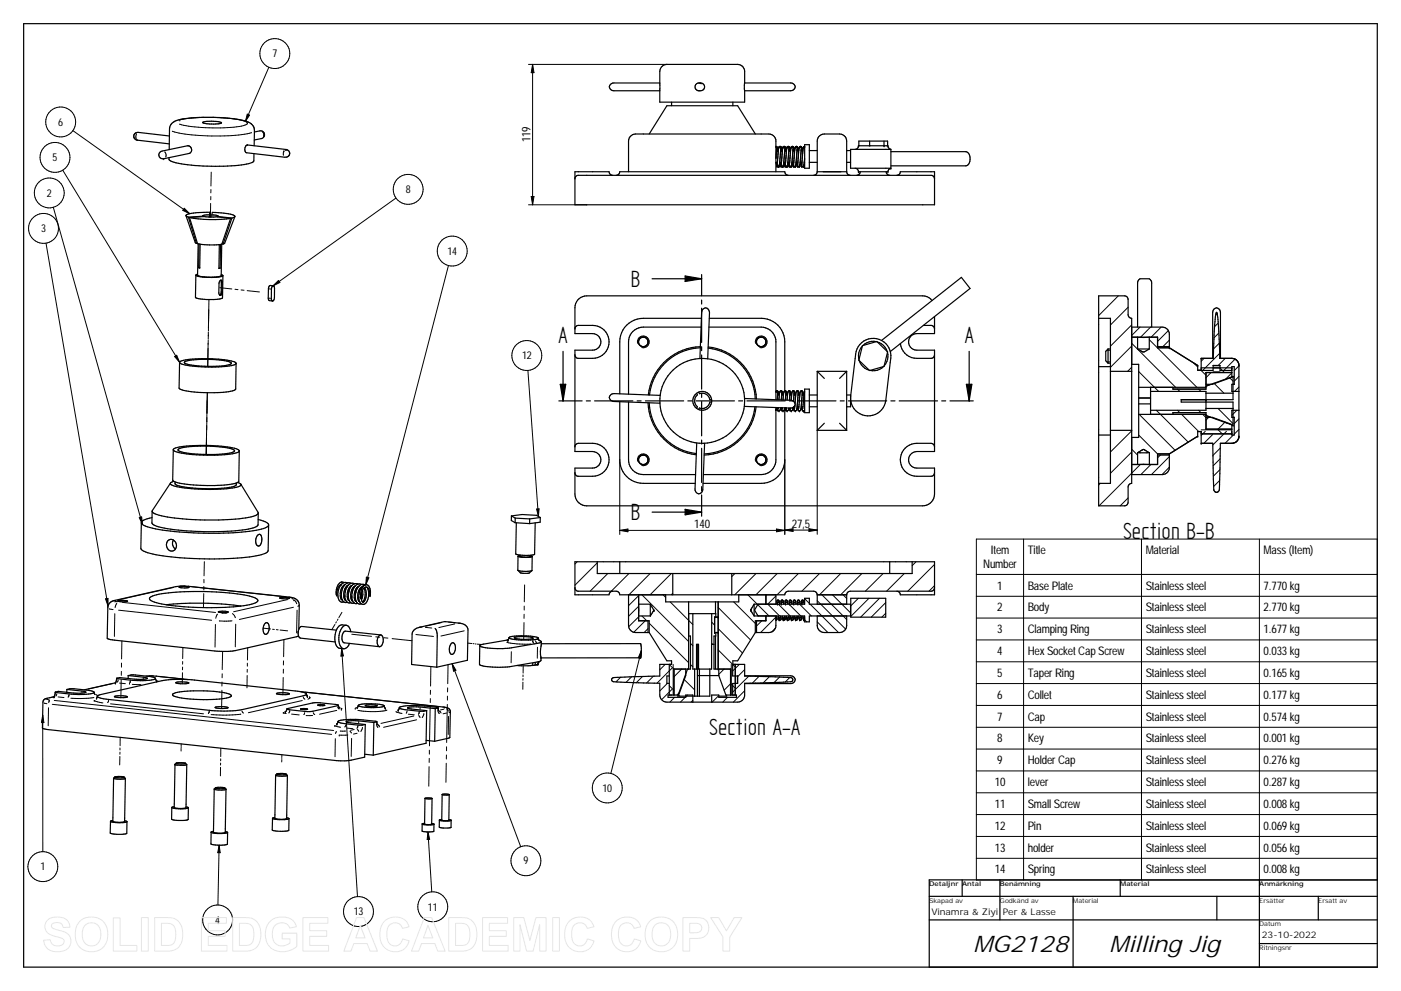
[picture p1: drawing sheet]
<svg xmlns="http://www.w3.org/2000/svg" width="594mm" height="420mm" viewBox="0 0 594 420" stroke-linecap="round" stroke-linejoin="round" font-family="sans-serif">
<defs><g id="words">
<g font-size="11.3">
<text x="267.5" y="121.7">B</text>
<text x="236.8" y="145.5">A</text>
<text x="409.1" y="145.5">A</text>
<text x="267.5" y="220.6">B</text>
<text x="476.2" y="228.4">Section B-B</text>
<text x="300.8" y="311.7">Section A-A</text>
</g>
<g font-size="9.6">
<text x="412.6" y="403.6">MG2128</text>
<text x="470.4" y="403.5">Milling Jig</text>
</g>
<g font-size="5">
<text x="225" y="60.4" transform="rotate(-90 225 60.4)">119</text>
<text x="294.4" y="224">140</text>
<text x="335.7" y="223.9">27,5</text>
<text x="420.2" y="234.9">Item</text>
<text x="435.8" y="234.9">Title</text>
<text x="485.8" y="234.9">Material</text>
<text x="535.8" y="234.9">Mass (Item)</text>
<text x="416.9" y="240.7">Number</text>
<text x="422.9" y="249.9">1</text>
<text x="435.8" y="249.9">Base Plate</text>
<text x="485.8" y="249.9">Stainless steel</text>
<text x="535.8" y="249.9">7.770 kg</text>
<text x="422.9" y="259.2">2</text>
<text x="435.8" y="259.2">Body</text>
<text x="485.8" y="259.2">Stainless steel</text>
<text x="535.8" y="259.2">2.770 kg</text>
<text x="422.9" y="268.4">3</text>
<text x="435.8" y="268.4">Clamping Ring</text>
<text x="485.8" y="268.4">Stainless steel</text>
<text x="535.8" y="268.4">1.677 kg</text>
<text x="422.9" y="277.7">4</text>
<text x="435.8" y="277.7">Hex Socket Cap Screw</text>
<text x="485.8" y="277.7">Stainless steel</text>
<text x="535.8" y="277.7">0.033 kg</text>
<text x="422.9" y="286.9">5</text>
<text x="435.8" y="286.9">Taper Ring</text>
<text x="485.8" y="286.9">Stainless steel</text>
<text x="535.8" y="286.9">0.165 kg</text>
<text x="422.9" y="296.2">6</text>
<text x="435.8" y="296.2">Collet</text>
<text x="485.8" y="296.2">Stainless steel</text>
<text x="535.8" y="296.2">0.177 kg</text>
<text x="422.9" y="305.5">7</text>
<text x="435.8" y="305.5">Cap</text>
<text x="485.8" y="305.5">Stainless steel</text>
<text x="535.8" y="305.5">0.574 kg</text>
<text x="422.9" y="314.7">8</text>
<text x="435.8" y="314.7">Key</text>
<text x="485.8" y="314.7">Stainless steel</text>
<text x="535.8" y="314.7">0.001 kg</text>
<text x="422.9" y="324">9</text>
<text x="435.8" y="324">Holder Cap</text>
<text x="485.8" y="324">Stainless steel</text>
<text x="535.8" y="324">0.276 kg</text>
<text x="421.8" y="333.2">10</text>
<text x="435.8" y="333.2">lever</text>
<text x="485.8" y="333.2">Stainless steel</text>
<text x="535.8" y="333.2">0.287 kg</text>
<text x="421.8" y="342.5">11</text>
<text x="435.8" y="342.5">Small Screw</text>
<text x="485.8" y="342.5">Stainless steel</text>
<text x="535.8" y="342.5">0.008 kg</text>
<text x="421.8" y="351.7">12</text>
<text x="435.8" y="351.7">Pin</text>
<text x="485.8" y="351.7">Stainless steel</text>
<text x="535.8" y="351.7">0.069 kg</text>
<text x="421.8" y="361">13</text>
<text x="435.8" y="361">holder</text>
<text x="485.8" y="361">Stainless steel</text>
<text x="535.8" y="361">0.056 kg</text>
<text x="421.8" y="370.2">14</text>
<text x="435.8" y="370.2">Spring</text>
<text x="485.8" y="370.2">Stainless steel</text>
<text x="535.8" y="370.2">0.008 kg</text>
</g>
<g font-size="4.6">
<text x="115.5" y="24.3">7</text>
<text x="24.7" y="53.3">6</text>
<text x="22.3" y="68.3">5</text>
<text x="19.9" y="83.4">2</text>
<text x="172.1" y="81.9">8</text>
<text x="17.4" y="98.4">3</text>
<text x="189.7" y="108">14</text>
<text x="221.4" y="152.3">12</text>
<text x="255.5" y="335.7">10</text>
<text x="17.2" y="369">1</text>
<text x="222" y="366.5">9</text>
<text x="150" y="388.1">13</text>
<text x="181.5" y="386">11</text>
<text x="91.3" y="391.6">4</text>
</g>
<g font-size="3.9">
<text x="395" y="387.9">Vinamra &amp; Ziyi</text>
<text x="425.2" y="387.9">Per &amp; Lasse</text>
<text x="535" y="397.8">23-10-2022</text>
</g>
<g font-size="2.8">
<text x="394" y="375.8">Detaljnr Antal</text>
<text x="424" y="375.8">Benämning</text>
<text x="475" y="375.8">Material</text>
<text x="534" y="375.8">Anmärkning</text>
<text x="394" y="382.8">Skapad av</text>
<text x="424" y="382.8">Godkänd av</text>
<text x="455" y="382.8">Material</text>
<text x="534" y="382.8">Ersätter</text>
<text x="559" y="382.8">Ersatt av</text>
<text x="534" y="392.8">Datum</text>
<text x="534" y="402.8">Ritningsnr</text>
</g>
</g></defs>
<g fill="none" stroke="#000" stroke-width=".51">
<path d="M10 10h574v400h-574zM279.8 35.2h-19.5a1.67 1.67 0 0 0-1.9 1.6 1.67 1.67 0 0 0 1.9 1.7h19.5M295 35.9a1.98 1.98 0 0 1 2.6-.6 1.98 1.98 0 0 1 .8 2.5 1.98 1.98 0 0 1-2.6 .6 1.98 1.98 0 0 1-.8-2.5zM296.4 35.2l1 .3M315.8 35.2h19.4a1.68 1.68 0 0 1 2 1.6 1.68 1.68 0 0 1-2 1.7h-19.4M315.8 35.2v3.3M315.8 35.2l-.1-5.5-.6-1.3-1.7-1-30.6-.1-1.9 .7-1 1.7-.1 13.6h36v-4.8M71.8 57.7l-13.1-1.6a1.67 1.67 0 0 0-2 1.5 1.67 1.67 0 0 0 1.6 1.8l13.5 1.6M71.9 54.7l-.2 8.7M71.9 54.6a5 5 0 0 1 5.2-4.1l1.5-.2a80.8 80.8 0 0 1 15.2-.4 26 26 0 0 1 12.8 2.7l1 1.2 .3 1.5M86 51.9a16.7 16.7 0 0 1 7.6 0l.3 .2a13.5 13.5 0 0 1-7.9-.1zM107.9 56l2.2-.5a1.66 1.66 0 0 1 2 1.3 1.66 1.66 0 0 1-1.3 2l-3 .6"/>
<path d="M107.9 55.3l-.1 6.5M275.3 56.8l7.5-12h30l7.5 12M284.8 43.3v1.5M310.8 43.3v1.5M368.8 59.8v2M374.9 59.8v2M67.8 64.6l.9-.5 10.8-2.3a1.69 1.69 0 0 1 1.7 1.4 1.69 1.69 0 0 1-1 1.9l-10.8 2.2a1.66 1.66 0 0 1-1.8-.8 1.66 1.66 0 0 1 .2-1.9zM104.3 61.8l.7-.3 16.3 1.9a1.65 1.65 0 0 1 1.5 1.8 1.65 1.65 0 0 1-1.9 1.4l-16.3-1.8a1.9 1.9 0 0 1-.3-3zM104.9 61.5h-.1M107.7 65.2l-.1 3a7.1 7.1 0 0 1-5.2 1.7 107.9 107.9 0 0 1-21.3 .1 18.7 18.7 0 0 1-9.4-2.2v-1M243.8 75.8l.6-1.2 .9-.3h149.5l.8 .3 .7 1.2M266.5 72.8l.1-13.7 .6-1.1 1.7-1.1 57.1-.1 1.9 .7 1.1 1.6v13.7"/>
<path d="M329 68.8h.6M329.1 67l-.1 .2M329.1 66.6v.2M329.1 62.1h.1M329.2 68.9l.1 1.2M329.3 63.8h.7M329.3 63.8l-.2 2.5M329.4 63l-.1 .8M329.5 62.4l.3 1.4M329.5 70.4l.1 .1M329.6 62.5v.1M329.6 68.7v.9"/>
<path d="M329.6 70.5l.5 .1M330.2 62.7l-.6 6M330.2 62.6v.1M330.3 62.4l-.1 .2M330.4 70v.1M330.6 68.8h.8M330.6 68.8l-.2 1.3M330.7 62.1l-.4 .3M330.9 62.1h.1M330.9 68.9l.2 1.2M331 63.8l-.4 5M331 63.8h.8"/>
<path d="M331.1 63l-.1 .8M331.3 70.4l.5 .2M331.3 62.4l.2 1.4M331.4 68.7l-.1 .9M331.9 62.7l-.5 6M331.9 62.6v.1M332 62.5l-.1 .1M332 62.4v.1M332.1 62.2v.2M332.2 69.9l-.1 .2M332.3 62.1l-.1 .1M332.3 62.1h.1"/>
<path d="M332.4 68.8h.7M332.4 68.8l-.2 1.3M332.6 62.1h.1M332.6 68.9l.2 1.2M332.8 63.8h.7M332.8 63.8l-.4 5M332.9 63l-.1 .8M333 62.4l.2 1.4M333 70.4l.5 .2M333 62.5v.1M333.1 68.7l-.1 .9M333.7 62.7l-.6 6"/>
<path d="M333.7 62.6v.1M333.7 62.5v.1M333.7 62.4v.1M333.9 62.2l-.1 .2M334 69.9l-.1 .1M334.1 68.8h.7M334.1 68.8l-.2 1.3M334.1 62.1l-.2 .1M334.3 74.3l-1.2-.6-.3-.9h-70l-.3 .9-1.2 .6M334.3 62.1h.1M334.4 68.9l.2 1.2M334.5 63.8h.7"/>
<path d="M334.5 63.8l-.4 5M334.6 63l-.1 .8M334.7 62.4l.3 1.4M334.7 70.4l.1 .1M334.8 62.5v.1M334.8 70.5l.5 .1M335.4 62.7l-.6 6.9M335.4 62.6v.1M335.5 62.4l-.1 .2M335.7 70v.1M335.8 68.8h.8M335.8 68.8l-.2 1.3"/>
<path d="M335.9 62.1l-.4 .3M336.1 62.1h.1M336.1 68.9l.2 1.2M336.2 63.8h.8M336.2 63.8l-.4 5M336.3 63l-.1 .8M336.5 62.4l.2 1.4M336.5 70.4l.5 .2M336.5 62.5v.1M337.1 62.7l-.6 6.9M337.1 62.6v.1M337.2 62.5l-.1 .1"/>
<path d="M337.2 62.4v.1M337.4 62.2l-.1 .2M337.5 62.1h.1M337.6 68.8h.7M337.6 68.8l-.2 1.3M337.8 62.1h.1M337.9 68.9l.1 1.2M338 63.8h.7M338 63.8l-.4 5M338.1 63l-.1 .8M338.2 62.4l.2 1.4M338.2 70.4l.5 .2"/>
<path d="M338.2 62.5v.1M338.9 62.7l-.7 6.9M338.9 62.6v.1M338.9 62.5v.1M339 62.4l-.1 .1M339.1 62.2l-.1 .2M339.1 62.2h.1M339.3 62.1h.1M339.3 68.8h.8M339.3 68.8l-.2 1.3M339.5 62.1h.1M339.6 68.9l.2 1.2"/>
<path d="M339.7 63.8h.7M339.7 63.8l-.4 5M339.8 63l-.1 .8M339.9 62.4l.3 1.4M339.9 70.4l.1 .1M340 62.5v.1M340.1 70.5l.4 .1M340.6 62.7l-.6 6.9M340.6 62.6v.1M340.7 62.4l-.1 .2M340.9 62.2l-.2 .2M341 62.1h.1"/>
<path d="M341 68.8h.2M341 68.8l-.1 1.3M341.2 61.3h2v10h-2zM341.2 67.2l-.2 1.6M343.2 63.8h3.3M343.2 68.8h3.3M346.5 72.8v-13l.3-1.3 .9-1 1.2-.6 7.1-.1 1.9 .7 1 1.6 .1 13.7M346.5 72.8h12.5M346.5 72.8l-.3 .9-1.2 .6M359 72.8l.7 1.2 .8 .3M359 63.8h1.7M359 68.8h1.7"/>
<path d="M362.6 63.3a1.45 1.45 0 0 0 1.4-1.5h12.5a1.55 1.55 0 0 0 1.3 1.5v8a1.55 1.55 0 0 0-1.3 1.5h-12.5a1.44 1.44 0 0 0-1.4-1.5M364.2 61.8v-2h12.2v2M364.8 72.8l-.3 .9-1.2 .6M375.8 72.8l.6 1.2 .9 .3M377.7 63.3h-17v8h17M377.8 64.3h31.7a3.4 3.4 0 0 1 0 6h-31.7M380.3 74.3l1.2-.6 .3-.9h14.5v14h-152.5v-14h14.5l.6 1.2 .9 .3M78.9 91.4l3.9 11.5 .5 .3M78.9 91.5l1 .6M79.9 92.1l3.4 11.1M80.3 92.2l6.3-.4 5.1 .1 6.1 .7M80.3 92.2l3.5 11.1 .6 .2"/>
<path d="M80.3 92.2a54.6 54.6 0 0 0 17.5 .4M86.2 91.7v.1M86.2 91.7l-6.3 .4M88.8 91.1l-2.3 .2-.5 .1 .2 .3M88.8 91.1v.9M89 90h-1.2a27.2 27.2 0 0 0-8.5 .9l-.4 .6M89 90v2M89 90l-.2 1.1M89.8 91.1l1.9 .2 .8 .3-.3 .2M89.8 91.1l.2-1.1 3.8 .3a9.7 9.7 0 0 1 5.8 1.4l-1.3 .8M89.8 91.1v.9M92.2 91.8l6.1 .7"/>
<path d="M92.2 91.8v.1M97.8 92.6l-3.7 10.9M98.3 92.5l-3.7 11M99.6 91.8l-4.3 11.3-.7 .4M83.1 116.7a20.4 20.4 0 0 0 11.3 .3l.1-.1M83.1 116.7l-.2 9.4a20.3 20.3 0 0 0 11.5 .2l.1-9.4M83.7 103.2h-.4M83.8 116.2l-.7 .5M84 103.4l-.2 13.3a16.6 16.6 0 0 0 10 .1l.2-13.2M84.2 113.5h.5M84.4 103.5l-.2 10M84.4 103.5l4.5 .3 5.2-.3"/>
<path d="M84.9 103.5l-.2 10.2-.5-.2M92.8 113.7h.5M93 103.7l-.2 10.1 .5-.1M93.4 118.9h.6l.2 .9-.1 4.5-.6 .9-.4-.1-.3-1 .1-4zM93.5 103.6l-.2 10.1M93.5 118.8l.3 .6v4.4l-.6 1.3M93.8 116.5l.7 .4M94.1 103.4l.5 .1M276.5 118.2h21M290.5 117l7 1.2-7 1.1zM297.5 116.4v9M93.8 125.1h-.1"/>
<path d="M115.9 121.2l-1.5-.1-.6 1.3v4.4l.3 .6 1.5 .2M115.9 121.2l-.5 .2-.3 1.2v4.4l.5 .6M115.9 121.2l.5 1.1v3.9l-.2 .9-.6 .5M243.8 139.4l.3-.8 .7-.6h6.5a7 7 0 0 1 7 6.9 7 7 0 0 1-7 7h-6.5l-.7-.6-.3-.8M243.8 139.4v2h7.5a3.5 3.5 0 0 1 3.5 3.5 3.5 3.5 0 0 1-3.5 3.6h-7.5v2M297.3 138.7h-24.5a6.3 6.3 0 0 0-6.3 6.2v22.2M297.4 135h-24.6a10 10 0 0 0-10 9.9v22.1M297.5 127.2v1.7M297.5 130.7v14.5M300.6 138.7h22.2a6.3 6.3 0 0 1 6.2 6.2v24.6M300.8 135h22a10 10 0 0 1 10 9.9l-.1 20.8a5.2 5.2 0 0 0-.6 3.7l-.1 .2M391.6 138h3.6l.8 .6 .3 .8"/>
<path d="M395.2 127.4a4.9 4.9 0 0 0-3.9-2h-142.5a5 5 0 0 0-5 5.1v8.9M396.3 139.4v2h-7.5a3.5 3.5 0 0 0-3.5 3.5 3.5 3.5 0 0 0 3.5 3.6h7.5v2M396.3 134.2v5.2M465.9 135h5v69.9h-5M465.9 125.4h11l.9 .3 .6 1.3v6.9l.6 .8 .9 .3v69.9l-.9 .3-.6 .8-.1 7.4-.5 .8-.9 .3h-11zM479.9 138.7h13l1.3 .3 1 .8 .6 1.3v6.3M482.4 138.7v-19.2l1-1.3h3.9l.8 .8 .3 1v18.7M76.2 153.6l-.3 10.9a7.4 7.4 0 0 0 5.2 1.6l11.1 .4a12.4 12.4 0 0 0 7.7-1.6l.2-10.8M76.3 153.3a45.9 45.9 0 0 1 18.9-.8 7.5 7.5 0 0 1 4.9 1.6 6.6 6.6 0 0 1-5 1.3l-1.2 .1a42.1 42.1 0 0 1-17.6-1.5zM78.2 153.5a39.2 39.2 0 0 1 17-.6l1.6 .3 1.3 .8a11.8 11.8 0 0 1-7.4 1.3l-6.4-.1a10.8 10.8 0 0 1-6.2-1.5zM238.8 149v21M243.8 150.5v38.9"/>
<path d="M274.1 143.4a2 2 0 0 0-2.8 .2 2 2 0 0 0 0 2.7 2 2 0 0 0 2.8 .2M274.1 143.4l.7 1.5-.7 1.6M274.1 143.4a2.09 2.09 0 0 0-2.8 .1 2.09 2.09 0 0 0 0 2.9 2.09 2.09 0 0 0 2.8 .1M274.1 143.4a2.07 2.07 0 0 1 .4 2.7M296.8 152l.7-19.6a1.7 1.7 0 0 1 1.8-1.9 1.7 1.7 0 0 1 1.6 2l-.8 19.6M297 147.4a22.6 22.6 0 0 0-21.6 20.1M297 147a23 23 0 0 0-22.1 20.4M297.5 147v1.7M297.5 150.5v14.5M300.3 147.6a22.5 22.5 0 0 1 19.9 21.5M300.3 147.1a22.9 22.9 0 0 1 20.5 22.1M320.8 145.5l.6 1"/>
<path d="M320.8 144.4v1.1M320.8 145.5l.7 1M321.4 143.4l-.6 1M321.4 143.4a2.08 2.08 0 0 1 3.1 .4M321.5 143.4l-.7 1M321.5 143.4a1.99 1.99 0 0 1 3 .5M324.5 146l-.4 .5a2.01 2.01 0 0 1-2.6 0M324.5 143.9l.3 1M324.5 146.1a2.08 2.08 0 0 1-3.1 .4M324.5 143.8l.4 1.1M324.8 144.9l-.3 1.1M324.9 144.9l-.4 1.2"/>
<path d="M346.5 157.4v25.1M346.5 157.4h12.5M346.5 157.4l3 3M359 157.4v25.1M359 157.4l-3 3M364.3 152.9a6.5 6.5 0 0 0 4.3 4.1M364.6 146a7.6 7.6 0 0 1 9.6-1.4 7.6 7.6 0 0 1 3.3 9.2l-1.9 15.9a7.5 7.5 0 0 1-8.3 6.6 7.5 7.5 0 0 1-6.6-8.4l1.9-15.9a9.1 9.1 0 0 1 2-6zM365.6 146.8a6.1 6.1 0 0 0-1.4 5.7M365.7 146.6l6.1-1.8 4.6 4.4-1.5 6.2-6.1 1.7-4.6-4.4zM371.6 144.9a6.2 6.2 0 0 0-5.7 1.6M371.9 144.9a6 6 0 0 1 4.3 4.2M373.8 144.4l33.9-26.8 3.6 4.7-33.8 26.8"/>
<path d="M374.6 155.4a6 6 0 0 1-5.6 1.7M376.3 149.4l.2 1a6.3 6.3 0 0 1-1.6 4.8M381.8 145.7a7 7 0 0 0 7 6.2h6.4l.8-.6 .3-.8M396.3 150.5v38.9M411 149v21M465.9 155.4h5M469.9 148h1M469.9 148l-1 1v4l1 1M469.9 148v6M469.9 154h1M470.9 157.4h9M479.9 143h10.9v4.4h5"/>
<path d="M479.9 154.5h2.9v9.7M482.4 148h5M482.4 148l2.6 1.2 2.3-1.2M487.3 148l.1-5h-5v5M490.8 146.9h5M495.8 147.4l12.1 7.5v2.1h1.4M509.3 156h13M514.2 151.9v-19.4a1.67 1.67 0 0 1 1.7-2 1.67 1.67 0 0 1 1.6 2v19.4M514.3 151.9h.1M514.4 154.9h2.9M514.4 155h2.9M514.5 151.9h-5.2v5.2h5.1v-2.2"/>
<path d="M514.5 151.9l.6-14.3 .3-3.9 .5-1.3 .6 4 .7 15.5M517.2 151.9h.2M517.3 154.9v2.2h5M522.3 151.9l1.2 .3 1 .6 .8 1.6M522.3 151.9h-5.1M522.3 151.9l1.9 .7 1.1 1.7M522.3 157.9h-10.9v7.1h-14v-.8M522.9 159.6l-.6 .2M522.9 159.6v9.9h-22v1h22v9.8M522.9 159.6l-11.5 4.1 2.1-.8M525.3 154.4l.1 30.6M237 170h9.8"/>
<path d="M237.6 162.9h2.3l-1.1 7.1zM248.6 170h1.8M252.1 170h16.2M262.8 170.3v24.6a10 10 0 0 0 10 10h22M266.5 170.4v24.5a6.2 6.2 0 0 0 6.3 6.3h22.1M270.2 170h1.7M273.7 170h16.2M274.8 170.8a23.1 23.1 0 0 0 20.5 22M275.3 170.8a22.6 22.6 0 0 0 20 21.5M279.9 167.6l-19.5-.7a1.7 1.7 0 0 0-2 1.6 1.7 1.7 0 0 0 1.9 1.7l19.5 .7M291.7 170h1.7M295.2 170h16.2"/>
<path d="M295.3 166.8a4 4 0 0 1 5.4 .4 4 4 0 0 1 0 5.5 4 4 0 0 1-5.4 .4M295.3 166.8a4 4 0 0 0 0 6.3M295.4 166.8l.3 .6a3.3 3.3 0 0 0 0 5.1l-.3 .6M296.2 166.2l.4 .7a3.2 3.2 0 0 1 4.4 2.6h.7M297.5 166.8v1.7M297.5 170.3v14.5M301.7 170.5h-.7a3.3 3.3 0 0 1-4.4 2.5l-.4 .7M313.2 170h1.7M315.6 172.3l19.6 .7M315.8 169l19.5 .7 1.1 .4a1.53 1.53 0 0 1 .6 1.9M316.7 170h16.2M320.1 172.5a22.5 22.5 0 0 1-21.5 19.9"/>
<path d="M320.6 172.5a23 23 0 0 1-22 20.5M329 172.8v22.1a6.2 6.2 0 0 1-6.2 6.3h-24.5M329.2 173.4l-.2 .5M329.3 172.9l-.1 .8M329.3 165.7l-.2 .2M329.4 165.7h.1M329.5 165.7h.2M329.6 172.8l.1 .8M329.7 165.8l.1 .1M329.7 167.5h.7M329.7 167.5l-.1 2M329.9 173.9l.2 .3"/>
<path d="M329.9 166.6l-.2 .9M329.9 165.9l.3 1.4M329.9 173.3v.1M330 172.8v.4M330.1 174.2h.1M330.2 174.2h.2M330.2 167.3v.1M330.5 174.2h.1M330.9 173.5v.2M331 173.4l-.4 .7M331 172.9l-.1 .6M331 165.7a5.2 5.2 0 0 0-.7 3.7v.1"/>
<path d="M331.2 165.7h.1M331.3 165.7h.1M331.4 173l.1 .6M331.5 167.5l-.2 2M331.5 167.5h.7M331.5 165.8l.4 1.5M331.6 173.9l.4 .3M331.6 166.6l-.1 .9M331.7 173v.1M331.7 173.1v.3M331.8 172.9l-.1 .1M331.9 167.3v.1"/>
<path d="M332.3 174.2h-.2M332.7 172.9l.1 22a10 10 0 0 1-10 10h-24.7M332.7 173.1l-.3 1M332.9 165.7h.3M333.1 173l.1 .6M333.2 167.5h.7M333.2 167.5l-.2 2.1M333.2 165.8l.1 .1M333.3 166.6l-.1 .9M333.3 173.9l.4 .3M333.4 165.9l.3 1.4M333.5 173.1l-.1 .3"/>
<path d="M333.7 167.3v.1M334 174.2h-.2M334.5 165.7a5.5 5.5 0 0 0-.8 3.8v.1M334.5 173l-.4 1.1M334.6 165.7h.1M334.7 165.7h.2M334.7 170h1.8M334.9 173v.6M334.9 167.5h.8M334.9 165.8l.1 .1M334.9 167.5l-.1 2.2M335.1 166.6l-.2 .9"/>
<path d="M335.1 173.9l.2 .3M335.1 165.9l.3 1.4M335.1 173.3v.1M335.2 173.1v.1M335.3 174.2h.1M335.4 167.3v.1M335.4 174.2h.3M335.7 174.2h.1M336.2 173.5l-.1 .2M336.2 173.4l-.4 .7M336.2 165.7a5.5 5.5 0 0 0-.7 3.8v.3M336.2 172.8l-1 .2"/>
<path d="M336.2 172.8v.7M336.4 165.7l.5 .3 .2 1.3M336.5 170v.1M336.5 165.7h.1M336.5 172.5l.2 1.1M336.7 172.5h.3M336.7 167.5h.7M336.7 167.5l-.2 2.5M336.8 173.9l.4 .3M336.8 166.6l-.1 .9M337 172l-.8 .8M337.1 171.8v.2"/>
<path d="M337.1 172l-.2 1.4M337.1 167.3v.1M337.5 174.2h-.2M337.9 165.7a10.6 10.6 0 0 0-.8 5.2v.3M338 172.5h.7M338.1 165.7l.4 .2M338.2 170h16.3M338.3 165.7h.1M338.3 172.5l.1 1.1M338.4 167.5h.8M338.4 167.5l-.5 6-.3 .6M338.5 173.9l.3 .3"/>
<path d="M338.5 166.6l-.1 .9M338.6 165.9l.3 1.4M338.6 173.3v.1M338.9 167.3v.1M338.9 174.2h.1M339.3 174.2h-.3M339.7 165.7a13.7 13.7 0 0 0-.9 6l-.1 1.5M339.8 172.5h.7M339.8 165.7h.1M339.9 165.7h.1M340 165.7l.2 .2M340 172.5l.2 1.1"/>
<path d="M340.1 167.5h.8M340.1 167.5l-.5 6-.3 .6M340.3 166.6l-.2 .9M340.3 173.9l.1 .1M340.3 165.9l.3 1.4M340.4 174v.1M340.4 174.1l.2 .1M340.6 174.2h.1M340.6 167.3v.1M340.8 174.2h.1M340.9 174.2h.1M341.1 166.1l-.7 7.3"/>
<path d="M341.2 173.9l-.2 .2M341.2 165h2v10h-2zM341.2 165.9v.1M343.2 167.5h3.3M343.2 172.5h3.3M349.5 179.5l-3 3M356 179.5l3 3M356.3 170h1.7M359 167.5h1.7v5h-1.7M359.8 170h16.2M377.8 170h1.7M381.3 170h16.2"/>
<path d="M399.3 170h1.7M402.8 170h9.9M409.8 162.9h2.3l-1.1 7.1zM482.8 164.2v7M482.8 171.2v14.3h-2.9M482.8 164.2h28.6M482.8 168.7h5.1zM482.8 171.2h5.1M482.8 175.7h28.6M487.9 165.9h23.5v8h-23.5M487.9 164.2v11.5M497.4 175.7v-.7h14v6.9h10.9"/>
<path d="M511.4 162.9h2.7l8.2-3v-4.5h1.1v7.5h-1.1v3h3M511.4 166.7h11.5M511.4 173.2h11.5M513.5 177l-2.1-.8 11.5 4.1M525.4 173.9h-3.1v3.1h1.1v7.4h-1.1v-4.4l-8.2-3h-2.7M73.5 190.7l-.3 12.8a6.9 6.9 0 0 0 4.9 1.7 63.6 63.6 0 0 0 22.4-.5l.8-.7 .2-12.8M73.7 190.3a18.1 18.1 0 0 1 8.2-1.4 48.4 48.4 0 0 1 19.2 1.8l.4 .5a7.2 7.2 0 0 1-5.2 1.5 59.3 59.3 0 0 1-22.3-1.4l-.5-.5zM75.7 190.4a32.3 32.3 0 0 1 13.6-1.2l2.7 .2a16.6 16.6 0 0 1 7.4 1.5l.1 .2a6.9 6.9 0 0 1-5.1 1.4 46.6 46.6 0 0 1-18.8-1.4zM243.8 189.4l.3-.8 .7-.6h6.5a7 7 0 0 1 7 6.9 7 7 0 0 1-7 7h-6.5l-.7-.6-.3-.9M243.8 189.4v2h7.5a3.5 3.5 0 0 1 3.5 3.5 3.5 3.5 0 0 1-3.5 3.6h-7.5v1.9M295.4 187.8l-.7 19.5a1.68 1.68 0 0 0 1.6 2.1 1.68 1.68 0 0 0 1.7-1.9l.8-19.6M297.5 186.6v1.7"/>
<path d="M297.5 190.1v14.5M346.5 182.5h12.5M396.3 189.4v2h-7.5a3.5 3.5 0 0 0-3.5 3.5 3.5 3.5 0 0 0 3.5 3.6h7.5v11a5 5 0 0 1-5 5h-142.5a5 5 0 0 1-5-5v-9.1M396.3 189.4l-.3-.8-1.2-.6h-6a7 7 0 0 0-7 6.9 7 7 0 0 0 7 7h6.4l.8-.6 .3-.9M465.9 184.4h5M470.9 182.5h9M482.4 191.9v5h4.9l.1-5M482.4 191.9h5M487.4 191.9l-1.6-.8a1.32 1.32 0 0 0-2.2 .1l-1.2 .7M490.8 193h5M495.8 192.4v6.5l-.6 1.2-1 .8-1.3 .3h-13M495.8 192.4h-5v4.5h-10.9"/>
<path d="M509.3 182.9v5.1h5l.4 19.5a1.19 1.19 0 0 0 1.2 1.2 1.19 1.19 0 0 0 1.2-1.2l.4-19.5h4.8M509.3 183.9h13M509.3 183h-1.4v2l-12.1 7.4M522.3 180.1l.6 .2M525.4 185a2.96 2.96 0 0 1-3.1 3M525.4 185l-.7 1.8-1 .9-1.4 .3M64.5 219.5l-4.1 1.4a.85 .85 0 0 0-.5 .8 .85 .85 0 0 0 .6 .7 41.5 41.5 0 0 0 15.6 3.2 116.2 116.2 0 0 0 35.7-1.5l1.8-.9 .3-.7M64.5 216.7l-.1 5a6.5 6.5 0 0 0 5.2 2.2 114.7 114.7 0 0 0 37.7 0l2-1.1 .2-5.3M72.3 204.8l-7.7 11.6v.6a17 17 0 0 0 9.4 2.6 110.4 110.4 0 0 0 33.4-.7l1.3-.5 .8-.9M73.7 204l-1.4 .8M74.2 204.3v.7a6.4 6.4 0 0 0 4.9 1.6l9.5 .6 5.5-.2a9.2 9.2 0 0 0 6.1-1.5v-.7M100.8 204.6l1.4 .9a5.9 5.9 0 0 1-4.8 1.6 81.7 81.7 0 0 1-21.3-.6l-3.2-.8-.6-.5v-.4"/>
<path d="M102.1 205.3l7.4 12.2M216.9 218.7l-.1 2 1.6 .9M216.9 218.7l1.6 1M216.9 218.7l4.5-.6 6.1 .4 1.6 .9M218.5 219.7l-.1 1.9M218.5 219.7l6.1 .3M229.1 219.4v2l-4.5 .6M229.1 219.4l-4.5 .6M276.5 217.1h21M290.5 215.9l7 1.2-7 1.2zM297.5 206.3v1.8M297.5 209.8v9.1"/>
<path d="M59.9 221.6l-.2 10.9a6.3 6.3 0 0 0 5.1 2.4 141.6 141.6 0 0 0 44.9 .6l2.7-.8 1.2-1 .3-11.2M71.2 229.2a2.35 2.35 0 0 1 3.6 1.5 2.35 2.35 0 0 1-2.6 2.9 2.85 2.85 0 0 1-1-4.4zM73.5 229l-.4 1.7 .5 1.2 .8 .8M109.1 227.1a.99 .99 0 0 1 1.2-.5 .99 .99 0 0 1 .6 1.2 3.1 3.1 0 0 1-1.4 3.7 3.1 3.1 0 0 1-.4-4.4zM109.5 220.3l2.9 .9 1.1 .7 .4 .6M218.4 221.6l6.2 .4M218.9 221.7l-.2 13.1 1.3 .5 3.1 .2 2.3-.1 1.3-.5 .2-13.2M219.7 235.8v6.1M219.7 235.8a9.4 9.4 0 0 0 5.2 .4l.8-.3M220.4 235.3l.1 .6 1.9 .3 2.2-.1 .3-.2 .1-.5M220.4 235.5l-.7 .3M224.6 220v2"/>
<path d="M225 235.6l.7 .3M225.7 235.9l-.2 6.1-2.6 .3-3.2-.4M253.3 238.2v5h133.5v-5M262.8 238.2v5M377.3 238.2v5M49.9 254.8l2.4-.2 1.8 .3-2.4 .2zM63.7 253.2a34.8 34.8 0 0 1 14.5-2.3 99.1 99.1 0 0 1 29.4 2.4l1.2 .6 .5 .9a9.2 9.2 0 0 1-5.9 2l-2.9 .3a143.1 143.1 0 0 1-27.7-.3 23.9 23.9 0 0 1-9.1-2.4 .67 .67 0 0 1 0-1.2zM70.5 256.4l8.2-.6a132.8 132.8 0 0 1 23.4 1.2M76 248.8l2.3-.1 1.8 .3-1.8 .3zM92.7 259.3l1.7-.2 2.3 .3a3.5 3.5 0 0 1-3.4 .3zM118.6 253.5l1.8-.3 2.4 .4-2.4 .3zM122.7 253.5l.1 .1"/>
<path d="M144.8 247.8a4.6 4.6 0 0 0-2.1 4.3M145.7 248.2l.2 .2M145.8 247a1.82 1.82 0 0 0-2.7 1.5l-.5 1.5 .1 2.3M146.3 252.6l-.3 .8M146.3 247.9a4.6 4.6 0 0 0-1.3 6.4h.2M146.3 249.6l.1 1.1M146.3 249.5l-.1 .4a4.2 4.2 0 0 0 .3 4.6h.1M147 248.5l.1 .4M147.1 248.9a5.6 5.6 0 0 0 .2 6.5l1.4 .1M147.2 248.4l.1 .2M147.2 248.4l-.9 1.1M147.3 247.2a2.46 2.46 0 0 0-3.4 1.8 5.4 5.4 0 0 0 .5 6.1h1.3"/>
<path d="M147.7 252.7l-.3 .8M147.8 249.8l.1 1.2M147.8 248.1l-.6 .3M148.5 248.7l.1 .3M148.6 249a5.6 5.6 0 0 0 .2 6.6h1.4M148.7 248.5a5 5 0 0 0-.7 6.1h.1M148.7 248.5l.1 .2M148.8 247.4a2.4 2.4 0 0 0-3.4 1.8 5.5 5.5 0 0 0 .4 6l1.4 .1M149.2 252.9l-.3 .8M149.3 249.9l.1 1.2M149.3 248.2l-.6 .3M150 248.9l.1 .3"/>
<path d="M150.1 248.7l.2 .2M150.1 248.7a5 5 0 0 0-.6 6.1h.1M150.3 247.5a2.18 2.18 0 0 0-3.2 1.4M150.7 253l-.3 .8M150.7 250.1l.2 1.2M150.7 248.4l-.6 .3M151.5 249l.1 .4M151.6 249.3a5.6 5.6 0 0 0 .2 6.6h1.4M151.7 248.9l.1 .1M151.8 247.6a2.26 2.26 0 0 0-3.2 1.4M152.2 253.2l-.3 .7M152.2 250.3l.2 1.2"/>
<path d="M152.2 248.6a4.6 4.6 0 0 0-1.2 6.3h.1M152.9 249.2l.2 .4M153.2 249v.2M153.2 247.8a2.46 2.46 0 0 0-3.3 1.9 5.4 5.4 0 0 0 .4 6l1.4 .1M153.3 251.8l-.1 1.2M153.4 251.5l-.2 1.7M153.6 248.8a4.6 4.6 0 0 0-1.2 6.3h.2M153.7 250.4a5.7 5.7 0 0 1-.3 3.7M154.4 249.3a7 7 0 0 1-.5 6M154.6 249.1a5.1 5.1 0 0 1-.6 6.2l-.5-.4-.3-1.9M154.8 248a2.27 2.27 0 0 0-3.2 1.3M155.1 247.9l-1.1 .4-.9 1.2"/>
<path d="M155.1 247.9h.2M155.1 247.9a5 5 0 0 0-2 5.5l.1-.5M155.1 247.9a1.93 1.93 0 0 1 1.9 2.3l-.1 2.3M155.7 249a5.8 5.8 0 0 1-1.4 7.2 2.37 2.37 0 0 1-2.2-3l.3-2 .7-1.7M155.7 249a1.41 1.41 0 0 0-1.9 1.1l-.6 2.8M155.7 249a4.2 4.2 0 0 1 1.1 3.4M219.6 241.8a4 4 0 0 0 4 1.3l.9-.2 1-1M243.8 249.2l.6 1.2 .9 .3h16l.9 .3 .6 1.2h70l.3-.9 1.2-.6h10.7l1.2 .6 .3 .9M259.8 250.7l-1.2 .6-.3 .9h-14.5v-14h152.5v14h-14.5l-.3-.9-1.2-.6M266.5 252.2v13l.3 1.3 .9 1 1.2 .6 6.4 .1M270.8 252.2v11h4.5v5M275.8 256.2l1.4 2.4"/>
<path d="M275.8 256.2v4.9M275.8 256.2h-5v5h5M277.1 258.8l-1.3 2.4M285.3 243.2v9M292 255.2v28.5M303.4 255.2v5M310.3 243.2v9M313.3 252.2v3h-31v-3M318.3 258.7l1.5 2.5M319.8 256.2v5M319.8 256.2h21.4v-2.5h2v2.5h17.5v5h-17.5v2.5h-2v-2.5h-21.4M319.8 256.2l-1.4 2.4"/>
<path d="M321.4 256.2l-1.5 2.5 1.5 2.5M324.8 252.2v4M329 252.2v4M329.6 255.4v.7M330.4 255l.2 1.2M331.3 255.4l.1 .7M332.1 254.8l.3 1.4M333 255.4l.1 .7M333.9 254.9a.49 .49 0 0 1-.6 .5 .49 .49 0 0 1-.3-.7 .49 .49 0 0 1 .8 0l.3 1.5M334.8 255.4v.7M335.7 255l.1 1.2M336.5 255.4l.1 .7"/>
<path d="M337.3 254.9a.49 .49 0 0 1-.6 .5 .49 .49 0 0 1-.2-.7 .49 .49 0 0 1 .8 0l.3 1.5M338.2 255.4l.1 .7M339.1 255l.2 1.2M340 255.4l.1 .7M340.9 255l.1 1.2M346.5 252.2v4M359 252.2v4M359 252.2h-12.5M360.8 253.7h14.8v8h-14.8zM396.3 249.2l-.7 1.2-.8 .3h-34.3l-1.2 .6-.3 .9M112.5 264.2l.6-.2a3.1 3.1 0 0 1 .5 4.4l-.3 .3a1.04 1.04 0 0 1-1.3 0 1.04 1.04 0 0 1-.4-1.1l.1-1.9zM126.4 267.9v.3"/>
<path d="M126.4 267.9l.2 1.8 .9 .9 14.6 1.6M126.5 267.7l-.1 .2M126.7 266.8l.2-10.2a3.7 3.7 0 0 0-4.2-3.4l-42.7-4.6-5.5 .1-26.2 5.9-1.2 .6-.9 .9-.5 1.3-.2 13.2 1.4 .6 1.6 .2 42.6 4.6 5.7 .2 2.9-.4 26.9-6.1M142.7 267.2l-14.7-1.6-1 .6-.6 1.7M146.8 265.1a2.91 2.91 0 0 0-3.1 .4 7.7 7.7 0 0 0-.5 8.9l.9 .5 1.6 .1M148.2 272.8l-1.1 1.7-1.4 .5M148.8 267.8l-.2-.7a1.91 1.91 0 0 0-1.5-1.9 1.91 1.91 0 0 0-2.2 1.1 7 7 0 0 0 .4 8.6l.4 .1M161.5 269.2a3.1 3.1 0 0 1-.6 5M161.5 269.2a3.1 3.1 0 0 0-.6 5M161.5 269.2l-14.9-1.6a3.1 3.1 0 0 0-.6 4.9l14.9 1.7M178.9 265.9a3.8 3.8 0 0 0-4.2 3l-.2 12.8 10.7 1.2M184.5 266.4l.6 1.1 .3 1.9-.2 13.5"/>
<path d="M188.5 263.5l.3 .1M188.5 263.5l-10.7 2.5M188.6 263.5l6.5 .7M191.4 272.8a1.07 1.07 0 0 1 1.2-.1 1.07 1.07 0 0 1 .5 1.2 2.96 2.96 0 0 1-1.5 3.6 3.3 3.3 0 0 1-.2-4.7zM194.4 264.2a3.5 3.5 0 0 1 4.1 2.9l-.3 12.9-13 2.9M215.8 270.4l-.4 .9-10.3 1.8-1.7 .6M215.9 270.5a23.9 23.9 0 0 0 12.4 .2M215.9 270.5v-.2a24.5 24.5 0 0 1 11.9-.1l.5 .5M218.1 270.3a14.7 14.7 0 0 1 7.2-.1l.8 .4a14.9 14.9 0 0 1-7.5 .1zM228.3 270.6l.4 1M228.6 271.6l.9 .4-.4 4.4 .2 3.8-13.3 2.5-5 .2a18.1 18.1 0 0 1-7.6-1.1v-8.1M228.7 271.6h.1"/>
<path d="M229.5 272.2l-1.5 .6-11.1 1.9a29.5 29.5 0 0 1-13.4-.8l-.1-.2M229.5 272.9h42.1l.3 4-.3 2h-42.2M274.8 263.2v5M275.3 268.2l7.5 12h2v1.5h-5v4.9l-19.5 .7a.89 .89 0 0 0-1 .9 .89 .89 0 0 0 1 .9l19.5 .6 .1 5.6 .6 1.2 1.6 1.1 30.7 .1 1.9-.7 1-1.7 .1-5.6 19.5-.6a.89 .89 0 0 0 .9-.9 .89 .89 0 0 0-.9-.9l-19.5-.7v-4.9h-5.1M275.8 261.1v.1M292 260.2h11.5v1.5M292 269.7h.8v14h-7v11M293.8 260.2v23.5h1.9v11.4M295.7 273.2v10.5M301.7 273.2v10.5h-5.5v-10.5h-.8v10.5M301.8 260.2v13h1M303.4 269.7v14"/>
<path d="M303.5 268.2v1.5h-.7v14h7v11M304.5 268.2h-1.5v-6.5h1.5v-6.5v28.5M320.3 268.2l-7.5 12h-2l-.1 6.4h2.1v3.1l-2.1 .1v4.9M320.8 263.2v5M324.8 261.2v2h-4.5v5M329 261.2v4.7l-1.1 1.6-1.9 .7h-5.7M329 261.9l.5 .5-.5 .5M329.3 261.3l.1 .7M329.3 261.2h.1M330 261.2l.2 1.2M330.2 262.5l.2 .2M331 261.2l.1 .8"/>
<path d="M331.8 261.2l.1 1.2M332 262.5l.1 .2M332.8 261.2l.1 .8M333.5 261.2l.2 1.2M333.7 262.5l.1 .2M334.5 261.2l.1 .8M335.2 261.2l.2 1.2M335.4 262.5l.2 .2M336.2 261.2l.1 .8M337 261.2l.1 1.2M337.2 262.5l.1 .2M338 261.2l.1 .8"/>
<path d="M338.7 261.2l.2 1.2M338.9 262.5l.1 .2M339.7 261.2l.1 .8M340.4 261.2l.2 1.2M340.6 262.5l.2 .2M341.2 261.9a.51 .51 0 0 0-.5 .5 .51 .51 0 0 0 .5 .5M346.5 261.2v4l.3 1.3 1.4 1.4 1.3 .3h6.5l1.9-.7 1-1.6 .1-4.7M23 295.4l-3.7 .8-.9 .9-.4 11.6 .3 .2 124.5 13.6h5l6.8-1.5 .3-13.8M23.4 293.5l-.5 1.8M28.4 292.3l3-.3 6.8 .8 1.7 .7a5.5 5.5 0 0 1-4.3 .9h-4.3l-7.9-.9M28.4 292.3l-.1 1.2M28.4 292.3l8 1.1a9 9 0 0 1-5.3 .4l-6.4-.7-1.3 .4"/>
<path d="M40 293.5l.3 1M41.3 295.2l-.4 .8M48.5 295.3l3.3-.3 2.2 .5-2.9 .3zM49.5 287.6l-.6 1.9-13.2 3M54 295.4v.1M54.3 286.4l3.2-.2 6 .6 2.4 .8M54.3 286.4v1.3M54.3 286.4l8.1 1.1a9.2 9.2 0 0 1-5.3 .5l-6.4-.7-1.2 .3M61.9 286.6l4.4 .1 13.5 1.4M65.9 287.6a5.2 5.2 0 0 1-4.3 .9h-5.3l-6.8-.9M65.9 287.7l.4 .8M73.2 294.3a26.5 26.5 0 0 1 11.8-1.4l5.6 .2a16.3 16.3 0 0 1 7.4 1.7l.1 .2a7.1 7.1 0 0 1-5 1.4l-5.3 .2-7.2-.2a16.3 16.3 0 0 1-7.4-1.7z"/>
<path d="M74.6 289.3l2.5-.2 2.9 .4-2.2 .4a3.3 3.3 0 0 1-3.2-.6zM91.2 299.9l3.3-.3 2.2 .5-2.9 .3zM117.2 294l3.3-.3 2.2 .4a8.5 8.5 0 0 1-5.5-.1zM127.4 293.2l62.2 6.9 .9 .6 .5 .8-.3 11.1-6.4 1.7M130 294.3l-1.5 .7-26 5.9a47.1 47.1 0 0 1-12.6 .4l-43.8-4.8a6.5 6.5 0 0 1-4.8-1.3M130 294.3a6.3 6.3 0 0 0-4.8-1.4l-43.8-4.7-6.5-.2-6.2 .6-26 5.9-1.4 .7M130 294.3l.3 .8M134.7 299l1.6-.3 1.4 .3-1.9 .2zM143.5 299l-12.3 2.7-8.3-.8-1.2-.3M143.5 299l-1.2-.3-8.3-.8-12.3 2.7M143.5 299.1l.6 1.1M151.9 299.1l-.5 1"/>
<path d="M151.9 299.1a18.6 18.6 0 0 0 11 .2M151.9 299.1a18.6 18.6 0 0 1 11 .2M155 299l1.8-.2a3.5 3.5 0 0 1 3 .5l-3 .3-1.6-.3zM162.9 299.3l.5 1M169.3 300l.6 .5 1.9 .4 6.4 .7 2.7-.3M169.3 300a12.6 12.6 0 0 1 6.5-.9l9.3 .8a1.13 1.13 0 0 1 .9 1.3M228.1 281.5a16.8 16.8 0 0 1-8.9 .7M228.5 280.6l-.4 .7M283.8 286.6h-1v3.1h1M283.8 281.7v13M290.8 283.7v2.7l-3 8.3h-4.5v1h7.5v-1h3v3M294.5 283.7v11.4"/>
<path d="M295.7 286.4h9.1M296.6 283.7v11.4M301 283.7v11.4h-13.6l4.1-11.4M304.8 283.7v2.7M304.8 286.4l3 8.3h4.5v1h-7.5v-1h-3v3M308 294.7l.1 .4h-3.3M311.8 281.7v13M312.8 286.6v3.1M315.8 286.5h19.4a1.68 1.68 0 0 1 2 1.7 1.68 1.68 0 0 1-2 1.6h-19.4M121.1 301.7l-.1 .1M121.7 300.6l-.6 1.1M127.5 300.5l1.6-.1 1.3 .3-2.3 .1z"/>
<path d="M130.4 300.6v.1M143.3 305.9l-.4 1M154.7 319.8l3.6 .4M154.9 307.2l-2.7 .3-5.5-.6-2.9-.6-.5-.3 .2-.3a25.8 25.8 0 0 1 10.5-.5l5.1 .6a1.16 1.16 0 0 1 .9 1.4M158.5 306.3l-7.8-.7a5 5 0 0 0-3.9 .5l8.1 1.1M158.5 306.3l-.2 13.9M159.8 306l-1.3 .3M169.3 300.1l-.4 .9M180.7 313.9l3.6 .4M180.9 301.3l-.2 13.8-22.4 5.1M184.6 300.4l-.3 13.9M184.6 300.4l-7.9-.7a5.2 5.2 0 0 0-3.9 .5l8.1 1.1"/>
<path d="M185.8 300.1l-1.2 .3M186 301.2v.1M48.7 329.5l1.7 .3 2.3-.3M52.7 329.5l.5 .6-2.7 .3-2.3-.5-.4 18.3 .4 .2 2.8 .3 1.8-.4 .4-18.3M52.7 329.5l-.7-.2a4.6 4.6 0 0 0-3.8 .6M74.2 324.1l-.3 18.2 1.8 .5 3.2-.4 .3-18.3M74.2 324.1l2.3 .4 2.7-.3M74.7 323.6l-.5 .4M74.7 323.6l.1 .1M74.7 323.6l2.3-.3 1.7 .3M78.7 323.6l.5 .6M78.7 323.6l-1.7 .3-2.2-.2"/>
<path d="M90.8 334.6l3 .4 2-.3M90.8 334.6l-.3 18.2 2.5 .5 2.5-.4 .3-18.3M91.3 334.1l2.3-.3 1.8 .3-2.3 .3zM91.4 334l-.6 .6M95.3 334.1l.5 .6M116.9 328.7l-.4 18.3 2.5 .4 2.5-.4 .4-18.2M117.4 328.1l-.5 .5M117.4 328.2l2.3-.3 1.7 .4-2.3 .2zM121.4 328.2l.5 .6-2.7 .3-2.3-.4M180.2 338.5l-.2 10.9 1.8 .2 1.2-.2 .2-10.9M180.2 338.5l1.7 .3 1.3-.3M180.2 338.5h3"/>
<path d="M187.5 336.8l.1 .1M187.5 336.8h3M187.5 336.8l-.2 10.9 2.9 .2M187.6 336.9h2.9M190.5 336.9l-.2 10.9M190.5 336.8v.1M46.9 348.3l3.6 .5 3.3-.4M46.9 348.2l-.2 5 2.8 .5 4.2-.3 .1-5M47.8 347.9l-.9 .4M52.8 348l1 .4M72.8 342.3v5l2.7 .6 2.9-.1 1.4-.4 .1-4.9M73.9 342l-1 .4a13.3 13.3 0 0 0 6.2 .4l.7-.2"/>
<path d="M78.9 342.1l1 .4M79.9 342.5l-.1 .1M89.5 352.8a10.8 10.8 0 0 0 7 .1M89.5 352.8l-.1 5a11.6 11.6 0 0 0 6.7 .3l.3-.2 .1-5M90.5 352.5l-1 .3M95.5 352.6l1 .3M115.6 347l2.8 .5 3.4-.1 .7-.4M115.6 347l-.2 4.9 3.5 .6 2.8-.2 .8-.3v-5M116.5 346.6l-.9 .4M121.5 346.7l1 .3M179 349.3l1.2 .4a5 5 0 0 0 3.8-.3M179 349.3v3l1.8 .4 3.1-.2 .1-3.1"/>
<path d="M180 349.1l-1 .2M183 349.1l1 .3M186.3 347.7v2.9l1.8 .5 3.2-.3v-3M186.3 347.7l2.4 .4 2.6-.3M187.3 347.4l-1 .3M190.3 347.8l-.1 .1M190.3 347.5l1 .3M408 373v7M424 373v17M475 373v7M534 373v37M584 373h-190v37"/>
<path d="M394 390h190M394 380h190M455 380v30M516 380v10M559 380v10M534 400h50"/>
<circle cx="297.8" cy="169.9" r="18"/>
<circle cx="272.8" cy="195" r="2"/>
<circle cx="272.8" cy="194.9" r="2.09"/>
<circle cx="322.8" cy="195" r="2.1"/>
<circle cx="322.8" cy="194.9" r="2"/>
<circle cx="329.9" cy="254.9" r=".5"/>
<circle cx="331.6" cy="254.9" r=".5"/>
<circle cx="335.1" cy="254.9" r=".5"/>
<circle cx="338.6" cy="254.9" r=".5"/>
<circle cx="340.3" cy="254.9" r=".5"/>
<circle cx="330.8" cy="262.4" r=".5"/>
<circle cx="332.5" cy="262.4" r=".5"/>
<circle cx="334.3" cy="262.4" r=".5"/>
<circle cx="336" cy="262.4" r=".5"/>
<circle cx="337.7" cy="262.4" r=".49"/>
<circle cx="339.5" cy="262.4" r=".5"/>
</g>
<g fill="none" stroke="#000" stroke-width=".42">
<path d="M114 28.5l-10 23M224.1 27.3h58.7M225.8 27.3l.6 3.5h-1.2zM225.8 27.3v59.5M30.9 55.4l49.5 35.2M57.7 58.7h.1M57.9 56.7l-.2 2M73.1 55.6a83 83 0 0 0 33.4 .7l.1-.1M76.2 50.9h.1M76.3 50.8a70.9 70.9 0 0 1 27.6 .6l.9 .5 .1 .5a14.8 14.8 0 0 1-8.4 1.7h-10.9l-5.6-.6-3.8-.8M104.9 48.4l.9 .4-1.8 2.7zM107.9 55.3h.1"/>
<path d="M111.2 55.8l.6 1.1-.1 1.1M26.6 72.2l49.6 81.4M69.4 67.3h.1M69.8 64.4l.6 1-.1 1.1M89.6 73l-.2 5.9M120.4 64l-.2 1.9M120.4 64h.1M22.6 87.9l37.8 134.5M78.1 88.3l2.3 2.3-2.9-1.4zM89.3 86.2l-.1 5.8M89.4 83.3v1.4M89.4 80.3v1.5"/>
<path d="M167.9 84l-52.1 37.2M224.1 86.8h24.7M225.2 83.3h1.2l-.6 3.5zM19.5 103.1l26.3 153.8M93.8 119.8h.4M118.1 118.9l.6 .9-2.9 1.4zM190.2 112.6l-35.1 135.3M88.4 138.6v1.7M88.6 127l-.2 11.9M93.2 122l5.1 .5M93.8 123.8h.3M99.6 122.6l1.3 .2"/>
<path d="M102.2 122.9l1.3 .2M104.8 123.2l5.2 .6M114.1 126.4l.6 .1M114.2 122.5l.6 .1M474.2 125.4l-8.3 8.4M478.4 130.3l-7.5 7.5M479.9 137.8l-9 9M483.4 138.7l-3.5 3.5M487.9 138.7l-4.2 4.3M492.4 138.7l-4.3 4.3M516.1 132.9l-.6 .7M516.6 136.9l-1.6 1.6"/>
<path d="M74 151.2l.9-.6 1.3 3zM88.3 145.6l-.2 9.7M88.3 144.2v1.8M88.3 140.8v1.7M88.3 142.1v1.7M223.9 157.1l4.4 61.8M270.4 145.6a2.51 2.51 0 0 1 2.2-3.1 2.51 2.51 0 0 1 2.7 2.7 2.51 2.51 0 0 1-3.2 2.2M320.4 145.6a2.5 2.5 0 0 1 2.2-3.2 2.5 2.5 0 0 1 2.7 2.8 2.5 2.5 0 0 1-3.2 2.2M469.3 148.5h1.6M469.3 153.4h1.6M479.9 145.5l18.6 18.7M479.9 155.7l-1.8 1.7"/>
<path d="M479.9 146.7l-9 9M482.8 157.5l8.5 8.4M487.3 144l20.2 20.2M495.4 140.2l-4.6 4.5M495.8 144.2l-2.7 2.7M506.2 153.9l1.7 1.7M509.2 157l2.2 2.1M510.6 151.9l-1.3 1.3M513.5 157.9l-2.1 2.2M514.4 157.6h2.9M516.8 141.2l-2 2.1M517.1 145.5l-2.5 2.4"/>
<path d="M517.2 149.8l-7.2 7.3M517.2 156l2 1.9M519.6 151.9l-3 3M522.3 158.1l-2.8 2.9M523.7 152.3l-4.7 4.8M525.3 155.1l-1.9 2M525.3 159.6l-1.9 2M87.7 177l-.1 6.9M87.8 169.9l-.1 7M87.9 166.5l-.1 8.7M483.1 175.7l15.2 15.2M490.3 173.9l13.5 13.6"/>
<path d="M499.3 173.9l1 1.1M499.3 165l1 .9M501.1 175.7l7.2 7.3M508.2 173.9l1.1 1.1M508.2 165l1.1 .9M510 175.7l1.4 1.3M512.5 177l-1.1 1.1M514.8 162.5l4.2 4.2M516.5 173.2l6.4 6.4M519.5 178.9l-3 3M521.4 160.1l1.5 1.5M524.5 173.9l-2.2 2.2"/>
<path d="M525.3 177.6l-1.9 2M525.3 164.1l-1.8 1.8M87.6 184l-.1 8.7 .1-7M262.8 194.9v31.7M270.4 195.6a2.51 2.51 0 0 1 2.2-3.2 2.51 2.51 0 0 1 2.7 2.8 2.51 2.51 0 0 1-3.2 2.2M320.4 195.6a2.5 2.5 0 0 1 2.2-3.2 2.5 2.5 0 0 1 2.7 2.8 2.5 2.5 0 0 1-3.2 2.2M332.8 194.9v31.7M346.5 182.5v44M471.1 182.5l-.2 .2M479.9 190.5l2.5 2.5M479.9 182.7l-9 8.9M479.9 191.6l-9 9.1"/>
<path d="M482.8 184.4l8 8M483.5 196.9l-17.5 17.6M488 196.9l-4.2 4.3M492 193l-1.2 1.1M495.8 198.1l-3 3.1M495.8 193.6l-7.5 7.6M509.3 182.2h13M511.1 182.9l-1.8 1.7M514.2 184.2l-3.7 3.8M516.2 181.9l2.1 2M517.3 199.1l-2.8 2.8M517.4 194.5l-3 3"/>
<path d="M517.4 190l-3.1 3.1M520.1 182.9l-5.8 5.8M523 184.4l-3.5 3.6M525.3 182.1l-1.9 2M59 219.5l1.1-.3 .3 3.2zM227.5 215.8l1.1-.1-.3 3.2zM466.5 204.9l-.6 .8M478.4 211.1l-3.4 3.4M517.2 203.7l-2.6 2.5M86.6 238.1l-.1 6M244.8 238.2l-1 .9M253.3 238.6l-9.5 9.5"/>
<path d="M262.8 224.9h70M262.8 224.9l3.5-.6v1.2zM329.3 224.3l3.5 .6-3.5 .6zM332.8 224.7l3.5-.5v1.1zM332.8 224.7h13.7M343 224.2l3.5 .5-3.5 .6zM388.4 238.2l-1.6 1.6M396.3 239.3l-11.4 11.4M414 228.6h170v144.5h-170zM434 228.6v144.5M484 228.6v144.5M534 228.6v144.5"/>
<path d="M44.7 253.9l1.1-.2v3.2zM46.4 258.1l1.5 .3M48.8 254.8l.9 .3M48.8 254.8h.1M49.1 254.6h-.4M49.5 255.8l-.7 1.8M50.3 258.7l39.4 4.3M51.9 255.4l39.5 4.3M73.7 249l-22.9 5.2M75 248.7h-.3M78.6 248.5h-2.2M79.7 248.6h.3"/>
<path d="M81.3 248.8l39.5 4.2M86.4 251.7l-.1 5.9M86.4 248.7v1.4M86.5 245.7v1.4M96.3 259.9h-2.2M121.9 254.2l-22.8 5.2M122.7 253.2h-.3M123 253.3l.9 .3M123.9 253.6h.1M124.4 257.5l-22.9 5.1M124.6 254.3h.1M124.6 254.3l1.2 1.7"/>
<path d="M126 258.7l-.2 9.7M126.7 256.8l-.4 .2M145 259.6l-1.3 2.3M155.4 244.7l1 .3-1.3 2.9zM222.3 257v1.7M222.5 248l-.2 7.1M257.7 243.2l-7.5 7.5M266.7 243.2l-7.5 7.5M270.8 252.6l-4.3 4.2M270.8 257l-4.3 4.3M272.2 252.2l19.8 19.8M275.7 243.2l-9.2 9.1"/>
<path d="M281.2 252.2l1.1 1.1M284.2 255.2l9.6 9.6M284.6 243.2l-8.9 9M285.3 251.5l-.7 .7M304.5 257.6l13.8 13.8M311.1 255.2l9.2 9.1M311.6 243.2l-1.3 1.3M317.1 252.2l4 4M320.6 243.2l-9 9M321.3 256.4l4.8 4.8M325 252.2l-.2 .2M329 252.7l-3.4 3.5 5 5"/>
<path d="M329.6 243.2l-9.1 9M330.1 256.2l5 5M331.8 254.4l-.6 .6M334.6 256.2l4.9 5M335.6 255.1l-.3 .3M338.5 243.2l-9 9M339 256.2l5 5M340.6 254.6l-.7 .6M341.2 253.8l2 2M343.5 256.2l12.1 12M346.5 254.7l12.1 12M347.5 243.2l-7.5 7.5"/>
<path d="M348.5 252.2l10.5 10.5M353 252.2l7.7 7.6M356.5 243.2l-9 9M357.5 252.2l1.5 1.5M364 253.7l-3.2 3.2M365.5 243.2l-9 9M368.5 253.7l-7.7 7.7M372.9 253.7l-8 8M374.5 243.2l-7.6 7.5M375.6 255.5l-6.2 6.2M383.4 243.2l-7.4 7.5M396.3 248.3l-2.4 2.4"/>
<path d="M414 243.5h170M414 252.8h170M48.7 260.2l-.2 9.6M51.7 271.7l-.1 7.7M77.5 274.5v4.7M91.3 264.8l-.1 9.6M92.2 260.4l-.7 1.7M94.4 276.2l-.2 7.7M98.4 263.2l-5.4 .1M98.5 260.1l1.3 1.8M99.9 264.6l-.1 9.6M105 274.7l-.1 5.1"/>
<path d="M111.6 266.3l3.1 .4M115.6 266.8l.7 .1M117.2 267h.7M118.8 267.1l3.2 .4M120.4 271.2l-.1 7.2M142 264.8l-1.3 2.2M142.7 263.6l-.3 .6M143.3 262.5l-.3 .5M144.9 275l6.7 105.2M144.9 275l.7 3.1-1 .1zM149.2 268.9l8.4 .9M159.3 270l1.7 .2"/>
<path d="M162.8 270.4l1.7 .2M166.3 270.8l8.4 .9M176.4 269l7.4 .8M180.4 266l2.7 .3M187.2 263.9l-6.7 1.6M190.2 263.7l2.7 .3M192.8 264.5l-6.7 1.6M196.8 267.5l-9.8 2.2M198.3 272.7l1.8 .1M200.6 272.9h.4M201.5 273h.4M202.4 273.1l1.8 .2"/>
<path d="M214.9 272.3l4.3 .7 5.9 .1M215.1 271.4h.2M216.8 276.3l-.1 4.7M222.2 263.9l-.1 7.2M222.2 260.4v1.8M225.9 271.7l.4 1M225.9 271.7h.1M226.7 271.2l-.5 .1M227.1 271.7l.4 .8M227.9 274.4l-.1 4.7M228 270.8l-.6 .3M270.8 261.5l-4.2 4.2"/>
<path d="M271.9 275.9l-.2 3.2-1-.3zM271.9 275.9l-12.9 52M272.2 261.2l2 2M273.6 263.2l-4.8 4.9M274.8 266.5l-1.7 1.7M275.3 264.2l16.7 16.8M292.8 272.8l1 1M301.8 263.8l1.2 1.2M301.8 272.8l.4 .4M304.5 266.5l10.3 10.4M304.5 275.5l7.3 7.3M321.2 260.7l.4 .5"/>
<path d="M323 263.2l-2.2 2.2M325 261.2l-.2 .2M328.7 266.4l-1.4 1.5M329 261.7l-6.5 6.5M332.9 262.2l-.6 .7M337.7 261.9l-.5 .6M341.2 262.8l.8 .9M346.5 263.7l4.6 4.5M375.6 260l-1.7 1.7M414 262h170M414 271.3h170M18.7 298.1l1.2 .3"/>
<path d="M19.7 296.4l1.1 .3M20 296h.1M20.8 296.7h.1M21 297.1l-.3 .8M22.2 298.6l118.4 12.8M22.5 295.5l-1.5 .4M23 297l118.5 12.7M23.1 295.4h.2M24.1 294.2l-.4 .9M24.6 295.5l2.5 .2M29.2 294.7l-.3 .9M29.2 294.7h.1"/>
<path d="M34.7 293.2v.5M39.8 295.7l-5.5 .5-4.3-.2M40 297l3.6 1M40 297h.1M40.8 294.6l.4 .2M46 297l-.3 .9M46 297h.1M46.9 298.4l39.4 4.2M47.8 289.8l-10.4 2.3M49.1 289.5h.2M50.1 288.3l-.4 .9M50.7 289.6l2.5 .3"/>
<path d="M51.4 288.2l-.1 7.6M51.5 284.6l-.1 1.7M51.5 281.1v1.8M54.9 289.7h.1M55.2 288.8h.1M55.2 288.8l-.3 .8M56.1 290.2l3.6 .1M60.7 287.4v.4M65.1 286.6h-2M66.2 286.7h.1M66.7 288.7l.4 .1M67.7 286.9l10.1 1"/>
<path d="M77.4 285.2l-.1 4.7M77.4 282.8v1.2M77.5 280.5l-.1 1.1M94.1 292.7l-.1 7.7M94.1 289.2v1.7M94.2 285.7v1.7M104.8 286.4l-.1 5.2M104.9 283.8l-.1 1.2M104.9 281.2v1.2M120.1 287.2l-.1 7.3M120.2 283.7l-.1 1.7M120.2 280.2v1.7"/>
<path d="M128.2 297l-22.9 5.2M128.6 295.6l.7 .9M129.3 293.5l56.9 6.1M131.2 295.4h.1M131.3 295.5l.1 .4-.9 .5M143.2 299.8l.6 .8M182.4 299.7l-.3 16.5M182.5 296.2l-.1 1.7M182.5 292.7v1.7M182.7 282.6l-.1 8.3M187.8 299.8h.2M188.4 299.8h.1"/>
<path d="M188.4 299.8l1.1 .4M189.7 298.7l-.3 16.1M189.7 295.1v1.7M189.8 291.6v1.8M190 281.8l-.1 8.1M191.7 281.4l1.6 2.8-1 .4zM191.7 281.4l29.1 77.6M221.7 289.2v3M221.8 286.2v.7M221.8 287.7l-.1 .7M221.9 282.3l-.1 3.1M225.9 281.2h.1"/>
<path d="M225.9 281.2l-.2 .6M226.5 282.1h-.6M226.9 281.6h.1M227.2 280.9l-.3 .7M227.8 281.7l-.6 .2M227.8 281.7h.1M263.1 287.1l-1.9 2M267.8 286.9l-2.3 2.4M272.5 286.8l-2.7 2.7M277.1 286.7l-2.9 2.9M282.1 281.7l-2.3 2.3M283 289.7l-3.2 3.2"/>
<path d="M283.8 281.7l2 2M283.8 290.7l2 2M284.9 292.4l-4.4 4.3M284.9 283.4l-6.3 6.2M285.4 281.7v13M286 295.7l-2 2M287.6 294.6l.6 .5M288.2 293.5l-1.1 1.2M289 283.7l-3.2 3.2M290 288l4.5 4.5M290.5 295.7l-2 2M291.5 294.7l-.7 .7"/>
<path d="M292.8 281.7l1 1M293.8 296.9l-.8 .8M304.8 294.9l-2.8 2.8M307 283.7l-2.2 2.2M308.5 295.7l-2 2M309.8 289.9l-2.8 2.8M309.8 289.8l2 2M310.1 281.7v13M311.8 281.7v13M313.5 281.7l-2.8 2.8M315.8 292.9l-4.8 4.8M315.8 283.9l-3 3"/>
<path d="M317.5 286.7l-6.8 6.8M321.9 286.8l-2.9 2.8M326.3 286.9l-2.7 2.6M330.6 287.1l-2.4 2.3M334.8 287.3l-1.9 1.9M414 280.6h170M414 289.8h170M414 299.1h170M18.1 303.2l.1 57.9M18.1 303.2l.5 3.2h-1zM20.6 300.1l-.2 7.6M50.9 317.1v.9"/>
<path d="M50.9 318.9l-.1 .9M51 312.6l-.1 3.6M76.8 317.5v.9M76.8 315.4v.9M76.8 316.6v.2M76.8 317v.2M88.7 301.6l-.4 .9M88.7 301.6h.1M93.6 317.2v3.6M102.1 302.8l-6.1 .4-6.5-.2M102.6 301.5l.6 .8M119.5 320v.9"/>
<path d="M120.1 302.1l1.3 .4M120.1 302.1h.1M121 301.7v.1M122.8 301.4h.1M122.8 301.4l-.3 .9M123.6 302.8l3.3 .3M129.2 302.1l-.3 .9M129.8 303.4h.1M132.5 303.4h-2.6M132.8 302.1l.7 .9M141.9 307.6l2.5 .8M141.9 307.6h.1"/>
<path d="M142.2 313.2l-.1 7.6M142.7 310.2l-.4 .8M142.8 301.2l-7.3 1.6M143.8 311.7h.1M144.3 310h2.3M144.6 300.3l.3 .2-.2 .2M144.7 300.7h.1M146.6 307.4l-.4 .8M147.1 308.7l2.5 .2M147.5 311.6l-3.7 .1M148.4 310l.6 .8M149.1 313.1l-.2 7.6"/>
<path d="M150.2 309.3l-1.5 .3M150.6 300.3h.1M151.1 300.1l-.4 .2M151.4 310.9l-1.5 .3M151.5 309.3l.6 .8M151.7 307.9h.1M151.7 307.9l-.3 .9M152.1 306v.5M153.7 308.4l-.7 1.7M159.6 307l.7 1.4M160.4 307.3l.6 .9M160.4 307.3h.1"/>
<path d="M164.1 301.1l-4.8 .6-7.5-.5M167.9 301.7l2.6 .8M172.6 301.5l-.4 .9M173.1 302.8l2.6 .3M175.5 303.6l-14 3.1M176.7 305.2l-14.1 3.2M177.5 303.4l.6 .8M177.8 302h.1M177.8 302l-.4 .9M178.1 300.1v.6M179.7 302.5l-.7 1.7M182.1 318.1v1.6"/>
<path d="M185.7 301.1l.6 1.5M186.5 301.5h.1M186.5 301.5l.5 .8M188.2 300.7l-1.4 .3M189.4 316.6v1.7M189.4 302.3l-1.5 .3M189.5 300.7l.6 .8M190.2 303.7l-.1 7.7M190.8 301.9l-.4 .2M414 308.4h170M414 317.6h170M50.8 320.7v3.6"/>
<path d="M93.5 325.3v3.6M93.5 323.5v.9M93.6 321.7l-.1 .9M119.5 321.2v.2M119.5 321.6v.2M119.5 322.1v.9M181.9 325l-.1 8.3M182 321.5v1.8M189.2 323.6l-.1 8.1M189.3 320.1v1.7M414 326.9h170M414 336.1h170"/>
<path d="M92.9 358.4l.5 3.1h-1.1zM92.9 358.4l-.5 25.3M181.5 352.7l.7 3.2h-1.1zM181.5 352.7l1.6 25.4M414 345.4h170M414 354.6h170M414 363.9h170"/>
<circle cx="116.5" cy="22.7" r="6.4"/>
<circle cx="25.7" cy="51.7" r="6.3"/>
<circle cx="23.3" cy="66.7" r="6.3"/>
<circle cx="18.5" cy="96.8" r="6.3"/>
<circle cx="20.9" cy="81.8" r="6.4"/>
<circle cx="173.1" cy="80.3" r="6.4"/>
<circle cx="191.8" cy="106.5" r="6.3"/>
<circle cx="223.4" cy="150.7" r="6.3"/>
<circle cx="257.5" cy="334.1" r="6.3"/>
<circle cx="18.2" cy="367.4" r="6.3"/>
<circle cx="223" cy="364.9" r="6.3"/>
<circle cx="92.3" cy="390" r="6.3"/>
<circle cx="152" cy="386.5" r="6.4"/>
<circle cx="183.5" cy="384.5" r="6.4"/>
</g>
<g fill="#000">
<circle cx="315.8" cy="38.5" r=".25"/>
<circle cx="71.9" cy="54.6" r=".25"/>
<circle cx="121.2" cy="63.4" r=".25"/>
<circle cx="121.3" cy="63.4" r=".25"/>
<circle cx="329.1" cy="62.1" r=".25"/>
<circle cx="329.2" cy="68.8" r=".25"/>
<circle cx="329.2" cy="68.9" r=".25"/>
<circle cx="329.3" cy="62.1" r=".25"/>
<circle cx="329.3" cy="62.2" r=".25"/>
<circle cx="329.4" cy="62.2" r=".25"/>
<circle cx="329.4" cy="70.2" r=".25"/>
<circle cx="329.4" cy="62.9" r=".25"/>
<circle cx="329.4" cy="62.3" r=".25"/>
<circle cx="329.4" cy="70.3" r=".25"/>
<circle cx="329.5" cy="62.3" r=".25"/>
<circle cx="329.5" cy="70.4" r=".25"/>
<circle cx="329.5" cy="62.4" r=".25"/>
<circle cx="329.5" cy="69.6" r=".25"/>
<circle cx="329.5" cy="69.7" r=".25"/>
<circle cx="329.6" cy="70.5" r=".25"/>
<circle cx="329.8" cy="63.8" r=".25"/>
<circle cx="330.1" cy="70.5" r=".25"/>
<circle cx="330.2" cy="70.5" r=".25"/>
<circle cx="330.2" cy="70.4" r=".25"/>
<circle cx="330.3" cy="70.4" r=".25"/>
<circle cx="330.3" cy="62.4" r=".25"/>
<circle cx="330.4" cy="70.3" r=".25"/>
<circle cx="330.4" cy="70.2" r=".25"/>
<circle cx="330.4" cy="62.2" r=".25"/>
<circle cx="330.7" cy="62.1" r=".25"/>
<circle cx="330.8" cy="62.1" r=".25"/>
<circle cx="330.9" cy="68.8" r=".25"/>
<circle cx="330.9" cy="68.9" r=".25"/>
<circle cx="331" cy="62.1" r=".25"/>
<circle cx="331.1" cy="62.2" r=".25"/>
<circle cx="331.1" cy="62.9" r=".25"/>
<circle cx="331.1" cy="70.2" r=".25"/>
<circle cx="331.2" cy="62.9" r=".25"/>
<circle cx="331.2" cy="70.3" r=".25"/>
<circle cx="331.2" cy="62.3" r=".25"/>
<circle cx="331.2" cy="70.4" r=".25"/>
<circle cx="331.3" cy="69.6" r=".25"/>
<circle cx="331.3" cy="69.7" r=".25"/>
<circle cx="331.3" cy="62.4" r=".25"/>
<circle cx="331.3" cy="70.5" r=".25"/>
<circle cx="331.5" cy="63.8" r=".25"/>
<circle cx="331.8" cy="70.5" r=".25"/>
<circle cx="331.9" cy="70.5" r=".25"/>
<circle cx="332" cy="70.4" r=".25"/>
<circle cx="332.1" cy="62.4" r=".25"/>
<circle cx="332.1" cy="70.4" r=".25"/>
<circle cx="332.1" cy="70.3" r=".25"/>
<circle cx="332.1" cy="70.2" r=".25"/>
<circle cx="332.2" cy="62.2" r=".25"/>
<circle cx="332.4" cy="62.1" r=".25"/>
<circle cx="332.5" cy="62.1" r=".25"/>
<circle cx="332.6" cy="62.1" r=".25"/>
<circle cx="332.6" cy="68.9" r=".25"/>
<circle cx="332.6" cy="68.8" r=".25"/>
<circle cx="332.7" cy="62.1" r=".25"/>
<circle cx="332.8" cy="62.1" r=".25"/>
<circle cx="332.8" cy="62.2" r=".25"/>
<circle cx="332.9" cy="62.2" r=".25"/>
<circle cx="332.9" cy="70.2" r=".25"/>
<circle cx="332.9" cy="62.3" r=".25"/>
<circle cx="332.9" cy="62.9" r=".25"/>
<circle cx="332.9" cy="70.3" r=".25"/>
<circle cx="332.9" cy="70.4" r=".25"/>
<circle cx="333" cy="69.7" r=".25"/>
<circle cx="333" cy="69.6" r=".25"/>
<circle cx="333" cy="62.4" r=".25"/>
<circle cx="333.1" cy="70.5" r=".25"/>
<circle cx="333.2" cy="63.8" r=".25"/>
<circle cx="333.6" cy="70.5" r=".25"/>
<circle cx="333.7" cy="70.5" r=".25"/>
<circle cx="333.7" cy="70.4" r=".25"/>
<circle cx="333.8" cy="62.4" r=".25"/>
<circle cx="333.8" cy="70.4" r=".25"/>
<circle cx="333.8" cy="70.3" r=".25"/>
<circle cx="333.9" cy="70.2" r=".25"/>
<circle cx="333.9" cy="62.2" r=".25"/>
<circle cx="334.2" cy="62.1" r=".25"/>
<circle cx="334.3" cy="62.1" r=".25"/>
<circle cx="334.4" cy="68.8" r=".25"/>
<circle cx="334.4" cy="68.9" r=".25"/>
<circle cx="334.5" cy="62.1" r=".25"/>
<circle cx="334.6" cy="62.2" r=".25"/>
<circle cx="334.6" cy="70.2" r=".25"/>
<circle cx="334.6" cy="62.3" r=".25"/>
<circle cx="334.6" cy="62.9" r=".25"/>
<circle cx="334.6" cy="70.3" r=".25"/>
<circle cx="334.7" cy="62.3" r=".25"/>
<circle cx="334.7" cy="70.4" r=".25"/>
<circle cx="334.7" cy="62.4" r=".25"/>
<circle cx="334.7" cy="69.7" r=".25"/>
<circle cx="334.7" cy="69.6" r=".25"/>
<circle cx="334.8" cy="69.6" r=".25"/>
<circle cx="334.8" cy="70.5" r=".25"/>
<circle cx="335" cy="63.8" r=".25"/>
<circle cx="335.3" cy="70.5" r=".25"/>
<circle cx="335.4" cy="70.5" r=".25"/>
<circle cx="335.4" cy="70.4" r=".25"/>
<circle cx="335.5" cy="70.4" r=".25"/>
<circle cx="335.5" cy="62.4" r=".25"/>
<circle cx="335.6" cy="70.3" r=".25"/>
<circle cx="335.6" cy="70.2" r=".25"/>
<circle cx="335.7" cy="62.2" r=".25"/>
<circle cx="335.9" cy="62.1" r=".25"/>
<circle cx="336" cy="62.1" r=".25"/>
<circle cx="336.1" cy="68.9" r=".25"/>
<circle cx="336.1" cy="68.8" r=".25"/>
<circle cx="336.2" cy="62.1" r=".25"/>
<circle cx="336.3" cy="62.2" r=".25"/>
<circle cx="336.3" cy="70.2" r=".25"/>
<circle cx="336.4" cy="62.3" r=".25"/>
<circle cx="336.4" cy="62.9" r=".25"/>
<circle cx="336.4" cy="70.3" r=".25"/>
<circle cx="336.4" cy="70.4" r=".25"/>
<circle cx="336.5" cy="62.4" r=".25"/>
<circle cx="336.5" cy="69.7" r=".25"/>
<circle cx="336.5" cy="69.6" r=".25"/>
<circle cx="336.5" cy="70.5" r=".25"/>
<circle cx="336.7" cy="63.8" r=".25"/>
<circle cx="337.1" cy="70.5" r=".25"/>
<circle cx="337.2" cy="70.4" r=".25"/>
<circle cx="337.3" cy="62.4" r=".25"/>
<circle cx="337.3" cy="70.4" r=".25"/>
<circle cx="337.3" cy="70.3" r=".25"/>
<circle cx="337.3" cy="70.2" r=".25"/>
<circle cx="337.5" cy="62.1" r=".25"/>
<circle cx="337.6" cy="62.1" r=".25"/>
<circle cx="337.7" cy="62.1" r=".25"/>
<circle cx="337.8" cy="62.1" r=".25"/>
<circle cx="337.9" cy="68.9" r=".25"/>
<circle cx="337.9" cy="68.8" r=".25"/>
<circle cx="337.9" cy="62.1" r=".25"/>
<circle cx="338" cy="62.1" r=".25"/>
<circle cx="338" cy="62.2" r=".25"/>
<circle cx="338.1" cy="62.2" r=".25"/>
<circle cx="338.1" cy="70.2" r=".25"/>
<circle cx="338.1" cy="62.3" r=".25"/>
<circle cx="338.1" cy="70.3" r=".25"/>
<circle cx="338.1" cy="62.9" r=".25"/>
<circle cx="338.2" cy="62.3" r=".25"/>
<circle cx="338.2" cy="70.4" r=".25"/>
<circle cx="338.2" cy="69.7" r=".25"/>
<circle cx="338.2" cy="69.6" r=".25"/>
<circle cx="338.2" cy="62.4" r=".25"/>
<circle cx="338.3" cy="70.5" r=".25"/>
<circle cx="338.4" cy="63.8" r=".25"/>
<circle cx="338.8" cy="70.5" r=".25"/>
<circle cx="338.9" cy="70.5" r=".25"/>
<circle cx="338.9" cy="70.4" r=".25"/>
<circle cx="339" cy="70.4" r=".25"/>
<circle cx="339" cy="62.4" r=".25"/>
<circle cx="339" cy="70.3" r=".25"/>
<circle cx="339.1" cy="70.2" r=".25"/>
<circle cx="339.2" cy="62.1" r=".25"/>
<circle cx="339.4" cy="62.1" r=".25"/>
<circle cx="339.5" cy="62.1" r=".25"/>
<circle cx="339.6" cy="68.8" r=".25"/>
<circle cx="339.6" cy="68.9" r=".25"/>
<circle cx="339.7" cy="62.1" r=".25"/>
<circle cx="339.8" cy="62.2" r=".25"/>
<circle cx="339.8" cy="70.2" r=".25"/>
<circle cx="339.8" cy="62.3" r=".25"/>
<circle cx="339.8" cy="62.9" r=".25"/>
<circle cx="339.8" cy="70.3" r=".25"/>
<circle cx="339.9" cy="62.3" r=".25"/>
<circle cx="339.9" cy="70.4" r=".25"/>
<circle cx="339.9" cy="69.7" r=".25"/>
<circle cx="339.9" cy="69.6" r=".25"/>
<circle cx="339.9" cy="62.4" r=".25"/>
<circle cx="340" cy="69.6" r=".25"/>
<circle cx="340" cy="70.5" r=".25"/>
<circle cx="340.2" cy="63.8" r=".25"/>
<circle cx="340.5" cy="70.5" r=".25"/>
<circle cx="340.6" cy="70.5" r=".25"/>
<circle cx="340.6" cy="70.4" r=".25"/>
<circle cx="340.7" cy="70.4" r=".25"/>
<circle cx="340.7" cy="62.4" r=".25"/>
<circle cx="340.8" cy="70.3" r=".25"/>
<circle cx="340.8" cy="70.2" r=".25"/>
<circle cx="340.9" cy="62.1" r=".25"/>
<circle cx="341.1" cy="62.1" r=".25"/>
<circle cx="341.2" cy="62.1" r=".25"/>
<circle cx="364" cy="61.8" r=".25"/>
<circle cx="364" cy="72.8" r=".25"/>
<circle cx="374.9" cy="61.8" r=".25"/>
<circle cx="376.5" cy="61.8" r=".25"/>
<circle cx="376.5" cy="72.8" r=".25"/>
<circle cx="377.7" cy="71.3" r=".25"/>
<circle cx="495.8" cy="147.4" r=".25"/>
<circle cx="507.9" cy="154.9" r=".25"/>
<circle cx="509.3" cy="151.9" r=".25"/>
<circle cx="522.3" cy="156" r=".25"/>
<circle cx="522.9" cy="159.6" r=".25"/>
<circle cx="525.4" cy="154.9" r=".25"/>
<circle cx="329.1" cy="173.6" r=".25"/>
<circle cx="329.1" cy="165.9" r=".25"/>
<circle cx="329.1" cy="173.7" r=".25"/>
<circle cx="329.3" cy="172.8" r=".25"/>
<circle cx="329.3" cy="165.7" r=".25"/>
<circle cx="329.4" cy="165.7" r=".25"/>
<circle cx="329.7" cy="165.8" r=".25"/>
<circle cx="329.8" cy="173.7" r=".25"/>
<circle cx="329.8" cy="173.8" r=".25"/>
<circle cx="329.8" cy="173.6" r=".25"/>
<circle cx="329.9" cy="165.9" r=".25"/>
<circle cx="329.9" cy="166.6" r=".25"/>
<circle cx="329.9" cy="166.5" r=".25"/>
<circle cx="330.3" cy="174.2" r=".25"/>
<circle cx="331" cy="165.7" r=".25"/>
<circle cx="331.1" cy="165.7" r=".25"/>
<circle cx="331.4" cy="172.9" r=".25"/>
<circle cx="331.5" cy="165.8" r=".25"/>
<circle cx="331.5" cy="173.7" r=".25"/>
<circle cx="331.5" cy="173.8" r=".25"/>
<circle cx="331.5" cy="173.6" r=".25"/>
<circle cx="331.6" cy="166.6" r=".25"/>
<circle cx="331.6" cy="166.5" r=".25"/>
<circle cx="331.6" cy="165.9" r=".25"/>
<circle cx="332.1" cy="174.2" r=".25"/>
<circle cx="332.8" cy="165.7" r=".25"/>
<circle cx="332.9" cy="165.7" r=".25"/>
<circle cx="333.1" cy="172.9" r=".25"/>
<circle cx="333.1" cy="173" r=".25"/>
<circle cx="333.2" cy="165.8" r=".25"/>
<circle cx="333.2" cy="173.7" r=".25"/>
<circle cx="333.2" cy="173.6" r=".25"/>
<circle cx="333.2" cy="173.8" r=".25"/>
<circle cx="333.3" cy="173.8" r=".25"/>
<circle cx="333.3" cy="166.6" r=".25"/>
<circle cx="333.3" cy="166.5" r=".25"/>
<circle cx="333.3" cy="165.9" r=".25"/>
<circle cx="333.4" cy="165.9" r=".25"/>
<circle cx="333.5" cy="173" r=".25"/>
<circle cx="333.8" cy="174.2" r=".25"/>
<circle cx="334.5" cy="165.7" r=".25"/>
<circle cx="334.6" cy="165.7" r=".25"/>
<circle cx="334.9" cy="165.8" r=".25"/>
<circle cx="335" cy="173.8" r=".25"/>
<circle cx="335" cy="173.6" r=".25"/>
<circle cx="335" cy="173.7" r=".25"/>
<circle cx="335.1" cy="165.9" r=".25"/>
<circle cx="335.1" cy="166.6" r=".25"/>
<circle cx="335.1" cy="166.5" r=".25"/>
<circle cx="335.2" cy="173" r=".25"/>
<circle cx="335.5" cy="174.2" r=".25"/>
<circle cx="336.2" cy="165.7" r=".25"/>
<circle cx="336.2" cy="172.8" r=".25"/>
<circle cx="336.3" cy="165.7" r=".25"/>
<circle cx="336.7" cy="173.7" r=".25"/>
<circle cx="336.7" cy="173.6" r=".25"/>
<circle cx="336.7" cy="173.8" r=".25"/>
<circle cx="336.8" cy="173.8" r=".25"/>
<circle cx="336.8" cy="165.9" r=".25"/>
<circle cx="336.8" cy="166.6" r=".25"/>
<circle cx="336.8" cy="166.5" r=".25"/>
<circle cx="337.3" cy="174.2" r=".25"/>
<circle cx="338" cy="165.7" r=".25"/>
<circle cx="338.1" cy="165.7" r=".25"/>
<circle cx="338.3" cy="172.5" r=".25"/>
<circle cx="338.4" cy="173.7" r=".25"/>
<circle cx="338.4" cy="173.6" r=".25"/>
<circle cx="338.5" cy="173.8" r=".25"/>
<circle cx="338.5" cy="165.9" r=".25"/>
<circle cx="338.5" cy="166.6" r=".25"/>
<circle cx="338.5" cy="166.5" r=".25"/>
<circle cx="338.6" cy="165.9" r=".25"/>
<circle cx="339" cy="174.2" r=".25"/>
<circle cx="339.7" cy="165.7" r=".25"/>
<circle cx="339.8" cy="165.7" r=".25"/>
<circle cx="340" cy="172.5" r=".25"/>
<circle cx="340.2" cy="173.7" r=".25"/>
<circle cx="340.2" cy="173.6" r=".25"/>
<circle cx="340.2" cy="173.8" r=".25"/>
<circle cx="340.3" cy="165.9" r=".25"/>
<circle cx="340.3" cy="166.6" r=".25"/>
<circle cx="340.3" cy="166.5" r=".25"/>
<circle cx="340.4" cy="173.4" r=".25"/>
<circle cx="340.6" cy="174.2" r=".25"/>
<circle cx="340.7" cy="174.2" r=".25"/>
<circle cx="341.2" cy="166" r=".25"/>
<circle cx="511.4" cy="169.5" r=".25"/>
<circle cx="495.8" cy="192.4" r=".25"/>
<circle cx="507.9" cy="185" r=".25"/>
<circle cx="509.3" cy="188" r=".25"/>
<circle cx="522.3" cy="183.9" r=".25"/>
<circle cx="522.9" cy="180.3" r=".25"/>
<circle cx="525.4" cy="185" r=".25"/>
<circle cx="142.7" cy="252.3" r=".25"/>
<circle cx="142.7" cy="252.2" r=".25"/>
<circle cx="144.7" cy="247.8" r=".25"/>
<circle cx="146" cy="253.4" r=".25"/>
<circle cx="146.4" cy="250.6" r=".25"/>
<circle cx="150.4" cy="253.8" r=".25"/>
<circle cx="153" cy="253.4" r=".25"/>
<circle cx="153.1" cy="253.4" r=".25"/>
<circle cx="153.9" cy="255.2" r=".25"/>
<circle cx="156.8" cy="252.5" r=".25"/>
<circle cx="156.9" cy="252.5" r=".25"/>
<circle cx="277.1" cy="258.8" r=".25"/>
<circle cx="277.2" cy="258.7" r=".25"/>
<circle cx="277.2" cy="258.8" r=".25"/>
<circle cx="277.2" cy="258.6" r=".25"/>
<circle cx="318.3" cy="258.6" r=".25"/>
<circle cx="318.3" cy="258.7" r=".25"/>
<circle cx="324.8" cy="256.2" r=".25"/>
<circle cx="329.5" cy="255.3" r=".25"/>
<circle cx="329.5" cy="255.4" r=".25"/>
<circle cx="329.6" cy="256.1" r=".25"/>
<circle cx="330.4" cy="254.8" r=".25"/>
<circle cx="331.3" cy="255.4" r=".25"/>
<circle cx="331.3" cy="255.3" r=".25"/>
<circle cx="331.4" cy="256.1" r=".25"/>
<circle cx="332.1" cy="254.8" r=".25"/>
<circle cx="333" cy="255.3" r=".25"/>
<circle cx="333" cy="255.4" r=".25"/>
<circle cx="333.1" cy="256.1" r=".25"/>
<circle cx="333.9" cy="254.8" r=".25"/>
<circle cx="334.7" cy="255.4" r=".25"/>
<circle cx="334.7" cy="255.3" r=".25"/>
<circle cx="334.8" cy="256.1" r=".25"/>
<circle cx="335.6" cy="254.8" r=".25"/>
<circle cx="336.5" cy="255.4" r=".25"/>
<circle cx="336.5" cy="255.3" r=".25"/>
<circle cx="336.6" cy="256.1" r=".25"/>
<circle cx="337.3" cy="254.8" r=".25"/>
<circle cx="338.2" cy="255.4" r=".25"/>
<circle cx="338.2" cy="255.3" r=".25"/>
<circle cx="338.3" cy="256.1" r=".25"/>
<circle cx="339.1" cy="254.8" r=".25"/>
<circle cx="339.9" cy="255.4" r=".25"/>
<circle cx="339.9" cy="255.3" r=".25"/>
<circle cx="340.1" cy="256.1" r=".25"/>
<circle cx="340.8" cy="254.8" r=".25"/>
<circle cx="215.3" cy="271.4" r=".25"/>
<circle cx="215.4" cy="271.3" r=".25"/>
<circle cx="228.3" cy="270.6" r=".25"/>
<circle cx="228.8" cy="271.7" r=".25"/>
<circle cx="229.4" cy="278.9" r=".25"/>
<circle cx="303" cy="261.7" r=".25"/>
<circle cx="303" cy="268.2" r=".25"/>
<circle cx="304.5" cy="261.7" r=".25"/>
<circle cx="304.5" cy="268.2" r=".25"/>
<circle cx="324.8" cy="261.2" r=".25"/>
<circle cx="329.4" cy="262.1" r=".25"/>
<circle cx="330.4" cy="262.7" r=".25"/>
<circle cx="330.4" cy="262.8" r=".25"/>
<circle cx="331.2" cy="262.1" r=".25"/>
<circle cx="332.1" cy="262.7" r=".25"/>
<circle cx="332.1" cy="262.8" r=".25"/>
<circle cx="332.9" cy="262.1" r=".25"/>
<circle cx="333.8" cy="262.7" r=".25"/>
<circle cx="333.9" cy="262.8" r=".25"/>
<circle cx="334.6" cy="262.1" r=".25"/>
<circle cx="335.6" cy="262.7" r=".25"/>
<circle cx="335.6" cy="262.8" r=".25"/>
<circle cx="336.4" cy="262.1" r=".25"/>
<circle cx="337.3" cy="262.7" r=".25"/>
<circle cx="337.3" cy="262.8" r=".25"/>
<circle cx="338.1" cy="262.1" r=".25"/>
<circle cx="339" cy="262.7" r=".25"/>
<circle cx="339.1" cy="262.8" r=".25"/>
<circle cx="339.8" cy="262.1" r=".25"/>
<circle cx="340.8" cy="262.7" r=".25"/>
<circle cx="340.8" cy="262.8" r=".25"/>
<circle cx="22.9" cy="295.4" r=".25"/>
<circle cx="22.9" cy="295.3" r=".25"/>
<circle cx="40.4" cy="294.5" r=".25"/>
<circle cx="40.9" cy="296.1" r=".25"/>
<circle cx="40.9" cy="296" r=".25"/>
<circle cx="48.9" cy="289.5" r=".25"/>
<circle cx="49.5" cy="287.6" r=".25"/>
<circle cx="66.3" cy="288.6" r=".25"/>
<circle cx="66.4" cy="288.6" r=".25"/>
<circle cx="66.4" cy="288.7" r=".25"/>
<circle cx="130" cy="294.4" r=".25"/>
<circle cx="130.3" cy="295.1" r=".25"/>
<circle cx="130.3" cy="295.2" r=".25"/>
<circle cx="130.4" cy="295.2" r=".25"/>
<circle cx="143.5" cy="299" r=".25"/>
<circle cx="228.1" cy="281.5" r=".25"/>
<circle cx="228.1" cy="281.4" r=".25"/>
<circle cx="228.5" cy="280.6" r=".25"/>
<circle cx="304.5" cy="283.7" r=".25"/>
<circle cx="121" cy="301.8" r=".25"/>
<circle cx="142.8" cy="306.9" r=".25"/>
<circle cx="142.9" cy="306.9" r=".25"/>
<circle cx="144.1" cy="300.2" r=".25"/>
<circle cx="151.4" cy="300.1" r=".25"/>
<circle cx="151.5" cy="300" r=".25"/>
<circle cx="159.8" cy="306" r=".25"/>
<circle cx="160" cy="307.3" r=".25"/>
<circle cx="163.4" cy="300.3" r=".25"/>
<circle cx="163.4" cy="300.4" r=".25"/>
<circle cx="168.8" cy="301" r=".25"/>
<circle cx="168.9" cy="301" r=".25"/>
<circle cx="185.8" cy="300.1" r=".25"/>
<circle cx="186" cy="301.4" r=".25"/>
<circle cx="191" cy="301.8" r=".25"/>
<circle cx="48.2" cy="329.9" r=".25"/>
<circle cx="74.2" cy="324.1" r=".25"/>
<circle cx="116.9" cy="328.7" r=".25"/>
</g>
<g fill="#000">
<path d="M225.8 27.3l.6 3.5h-1.2zM104.9 48.4l.9 .4-1.8 2.7zM78.1 88.3l2.3 2.3-2.9-1.4zM225.2 83.3h1.2l-.6 3.5zM115.8 121.2l2.3-2.3 .6 .9zM290.5 117l7 1.2-7 1.1zM74 151.2l.9-.6 1.3 3zM237.6 162.9h2.3l-1.1 7.1zM409.8 162.9h2.3l-1.1 7.1zM59 219.5l1.1-.3 .3 3.2zM227.5 215.8l1.1-.1-.3 3.2zM290.5 215.9l7 1.2-7 1.2z"/>
<path d="M262.8 224.9l3.5-.6v1.2zM329.3 224.3l3.5 .6-3.5 .6zM332.8 224.7l3.5-.5v1.1zM343 224.2l3.5 .5-3.5 .6zM44.7 253.9l1.1-.2v3.2zM155.4 244.7l1 .3-1.3 2.9zM144.9 275l.7 3.1-1 .1zM271.9 275.9l-.2 3.2-1-.3zM191.7 281.4l1.6 2.8-1 .4zM18.1 303.2l.5 3.2h-1zM181.5 352.7l.7 3.2h-1.1zM92.9 358.4l.5 3.1h-1.1z"/>
</g>
<g fill="none" stroke="#e6e6e6" stroke-width=".42">
<path d="M20.2 390a6.8 6.8 0 0 1 8.8 .8l.7 2.3-2.9 .1a2.79 2.79 0 0 0-2.2-2 2.79 2.79 0 0 0-2.8 1.1 2.05 2.05 0 0 0 2.4 1.9l1.3 .3a4.5 4.5 0 0 1 4.1 6.5 6.6 6.6 0 0 1-8.5 1.9 4.9 4.9 0 0 1-2.6-4.2l2.8-.3a3.1 3.1 0 0 0 2.7 2.7 3.1 3.1 0 0 0 3.2-2 2.75 2.75 0 0 0-3-1.9 5.2 5.2 0 0 1-5.1-3.9 3.7 3.7 0 0 1 1.1-3.3zM33.9 390.6a7.1 7.1 0 0 1 8.5-.9 7.1 7.1 0 0 1 3.2 8.1 7 7 0 0 1-8.3 5.6 7 7 0 0 1-5.3-8.5 6.7 6.7 0 0 1 1.9-4.3zM35.9 392.4a4 4 0 0 1 4.8-.7 4 4 0 0 1 2 4.4 4 4 0 0 1-3.9 5 4 4 0 0 1-3.9-5l.2-2.1zM48 389.2h2.9v11.7h7.1v2.4h-10zM60 389h2.9v14.3h-2.9zM65.6 389h5.2a6.1 6.1 0 0 1 6.7 7.3 6.1 6.1 0 0 1-6.6 7h-5.3zM68.4 391.5h2a3.5 3.5 0 0 1 4.1 4v1.3a3.4 3.4 0 0 1-3.9 4.1h-2.2zM85.4 389h10.6v2.5h-7.7v3.1h7.2v2.4h-7.2v3.9h8v2.4h-10.9zM98.7 389h5.2a6.1 6.1 0 0 1 6.7 7.3 6.1 6.1 0 0 1-6.6 7h-5.3zM101.6 391.5h1.9a3.5 3.5 0 0 1 4.1 4v1.3a3.4 3.4 0 0 1-3.9 4.1h-2.1zM114.6 390.6a7.5 7.5 0 0 1 10.4 .6l.7 1.7-2.9 .6a3.9 3.9 0 0 0-4.7-2 3.9 3.9 0 0 0-2.6 4.5 4.4 4.4 0 0 0 2.3 4.7 4.4 4.4 0 0 0 5.2-.9v-1.7h-3.3v-2.5h6.2v5.7a8.5 8.5 0 0 1-12.3-.9 8.6 8.6 0 0 1 1-9.8zM128.5 389h10.6v2.5h-7.7v3.1h7.1v2.4h-7.1v3.9h7.9v2.4h-10.8z"/>
<path d="M151.2 389h3.1l5.8 14.3h-3.2l-1.2-3.3h-5.7l-1.2 3.3h-3zM152.8 392.3l2 5.3h-3.9zM162.9 390.7a6.3 6.3 0 0 1 10.6 2.2l-2.9 .7a3.4 3.4 0 0 0-4-2.3 3.4 3.4 0 0 0-2.5 3.9 5.2 5.2 0 0 0 2 5.6 3.3 3.3 0 0 0 4.6-2.7l2.8 .8a6.4 6.4 0 0 1-7.4 4.5 6.4 6.4 0 0 1-5-7.1 7.8 7.8 0 0 1 1.8-5.6zM179.9 389h3.1l5.8 14.3h-3.2l-1.2-3.3h-5.7l-1.2 3.3h-3zM181.5 392.3l2 5.3h-3.9zM190.3 389h5.2a6.1 6.1 0 0 1 6.7 7.3 6.1 6.1 0 0 1-6.5 7h-5.4zM193.2 391.5h1.9a3.5 3.5 0 0 1 4.1 4v1.3a3.4 3.4 0 0 1-3.9 4.1h-2.1zM204.6 389h10.6v2.5h-7.7v3.1h7.2v2.4h-7.2v3.9h8v2.4h-10.9zM217.8 389h4.3l2.6 9.7 2.5-9.7h4.4v14.3h-2.7l-.1-11.3-2.7 11.3h-2.8l-2.8-11.3v11.3h-2.7zM234.4 389h2.8v14.3h-2.8zM241.3 390.7a6.3 6.3 0 0 1 10.5 2.2l-2.8 .7a3.4 3.4 0 0 0-4-2.3 3.4 3.4 0 0 0-2.6 3.9 5.2 5.2 0 0 0 2.1 5.6 3.3 3.3 0 0 0 4.6-2.7l2.8 .8a6.4 6.4 0 0 1-7.5 4.5 6.4 6.4 0 0 1-5-7.1 7.8 7.8 0 0 1 1.9-5.6zM261.1 390.7a6.3 6.3 0 0 1 10.6 2.2l-2.8 .7a3.4 3.4 0 0 0-4.1-2.3 3.4 3.4 0 0 0-2.5 3.9 5.2 5.2 0 0 0 2 5.6 3.3 3.3 0 0 0 4.6-2.7l2.8 .8a6.4 6.4 0 0 1-7.4 4.5 6.4 6.4 0 0 1-5-7.1 7.8 7.8 0 0 1 1.8-5.6z"/>
<path d="M275.5 390.6a7.1 7.1 0 0 1 8.6-.9 7.1 7.1 0 0 1 3.1 8.1 7 7 0 0 1-8.3 5.6 7 7 0 0 1-5.3-8.5 6.7 6.7 0 0 1 1.9-4.3zM277.6 392.4a4 4 0 0 1 4.8-.7 4 4 0 0 1 2 4.4 4 4 0 0 1-3.9 5 4 4 0 0 1-4-5l.3-2.1zM289.6 389h5.4a4.5 4.5 0 0 1 5.6 4.5 4.5 4.5 0 0 1-5.6 4.4h-2.5v5.4h-2.9zM292.5 391.5h1.9a2.2 2.2 0 0 1 2.6 .5 2.2 2.2 0 0 1 .3 2.5 3.4 3.4 0 0 1-3.3 1h-1.5zM301.4 389h3.4l3.3 5.7 3.2-5.7h3.3l-5.2 8.3v6h-2.8v-6z"/>
</g>
<use href="#words"/>
</svg>
